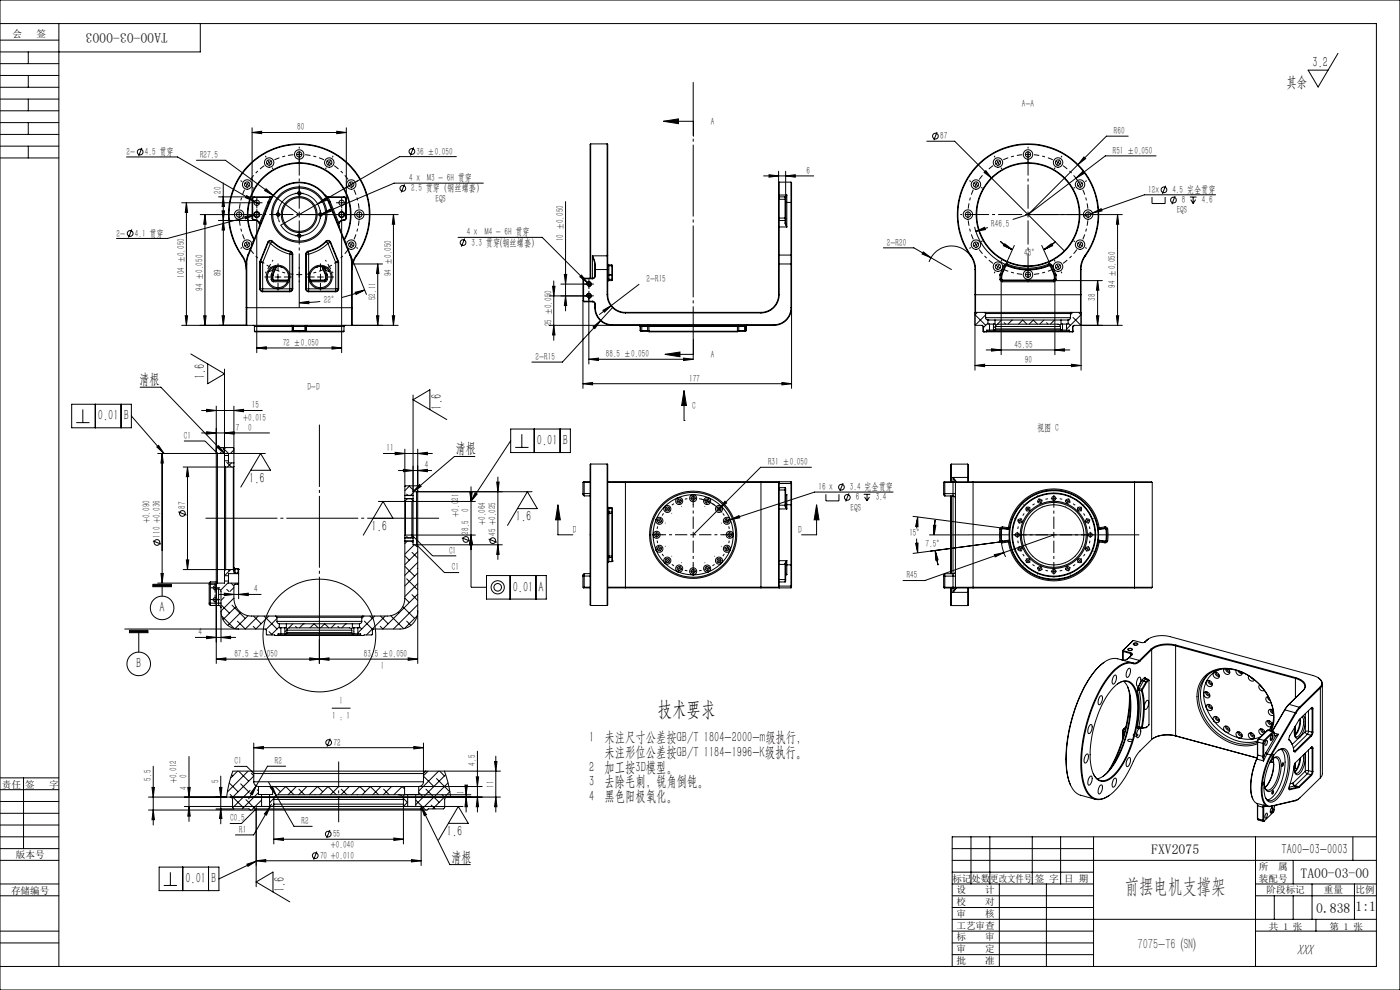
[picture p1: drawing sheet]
<svg xmlns="http://www.w3.org/2000/svg" width="594mm" height="420mm" viewBox="0 0 594 420" stroke-linecap="round" stroke-linejoin="round" font-family="sans-serif">
<defs><g id="words">
<text font-size="8.8" x="279.1" y="303.7">技术要求</text>
<text font-size="8.8" fill="#400040" x="477.2" y="378.9">前摆电机支撑架</text>
<text font-size="6.5" x="550.3" y="405.1">XXX</text>
<g font-size="6.3">
<text x="556.9" y="28.5">3.2</text>
<text x="545.8" y="36.8">其余</text>
<text x="86.9" y="160.9" transform="rotate(-90 86.9 160.9)">1.6</text>
<text x="59" y="163">清根</text>
<text x="187.3" y="173.8" transform="rotate(-90 187.3 173.8)">1.6</text>
<text x="41.5" y="178.3">0.01</text>
<text x="52.5" y="178.3">B</text>
<text x="227.8" y="188.8">0.01</text>
<text x="238.7" y="188.8">B</text>
<text x="193.3" y="192.4">清根</text>
<text x="105.7" y="205">1.6</text>
<text x="218.9" y="221.2">1.6</text>
<text x="157.7" y="225.4">1.6</text>
<text x="217.5" y="251">0.01</text>
<text x="228.5" y="251">A</text>
<text x="67.7" y="259.7">A</text>
<text x="57.8" y="283.5">B</text>
<text x="250" y="314.9">1 未注尺寸公差按GB/T 1804-2000-m级执行，</text>
<text x="256.5" y="321.1">未注形位公差按GB/T 1184-1996-K级执行。</text>
<text x="250" y="327.4">2 加工按3D模型。</text>
<text x="250" y="333.6">3 去除毛刺，锐角倒钝。</text>
<text x="250" y="339.8">4 黑色阳极氧化。</text>
<text x="189.6" y="354.8">1.6</text>
<text x="191.4" y="365.6">清根</text>
<text x="543.8" y="362.2">TA00-03-0003</text>
<text x="78.6" y="374.7">0.01</text>
<text x="89.6" y="374.7">B</text>
<text x="120.7" y="378.4" transform="rotate(-90 120.7 378.4)">1.6</text>
</g>
<text font-size="6.3" fill="#400040" x="482.6" y="402.8">7075-T6 (SN)</text>
<text font-size="5.8" fill="#0a0605" x="71.3" y="13.8" transform="rotate(-180 71.3 13.8)">TA00-03-0003</text>
<g font-size="5.8">
<text x="488.4" y="362.2">FXV2075</text>
<text x="551.8" y="372.4">TA00-03-00</text>
<text x="558.4" y="387.4">0.838</text>
<text x="575.1" y="386.4">1:1</text>
</g>
<g font-size="4.4">
<text x="433.6" y="45.3">A-A</text>
<text x="301.5" y="52.9">A</text>
<text x="126.1" y="55.3">80</text>
<text x="398.9" y="59">87</text>
<text x="472.6" y="56.9">R60</text>
<text x="53.7" y="65.8">2-</text>
<text x="61.5" y="65.8">4.5 贯穿</text>
<text x="176.8" y="65.6">36 ±0.050</text>
<text x="472.1" y="65.2">R51 ±0.050</text>
<text x="84.9" y="67.1">R27.5</text>
<text x="173.6" y="76.9">4 x M3 - 6H 贯穿</text>
<text x="342.2" y="73.7">6</text>
<text x="93.9" y="82.2" transform="rotate(-90 93.9 82.2)">20</text>
<text x="174.5" y="81.2">2.5 贯穿（钢丝螺套）</text>
<text x="487.2" y="81.8">12x</text>
<text x="497.4" y="81.8">4.5 完全贯穿</text>
<text x="184.7" y="85.5">EQS</text>
<text x="501.4" y="86.2">8</text>
<text x="509.9" y="86.2">4.6</text>
<text x="499.3" y="90.5">EQS</text>
<text x="49.4" y="100.3">2-</text>
<text x="57.2" y="100.3">4.1 贯穿</text>
<text x="198" y="99.9">4 x M4 - 6H 贯穿</text>
<text x="420.6" y="96.1">R46.5</text>
<text x="200" y="104.2">3.3 贯穿(钢丝螺套）</text>
<text x="239.1" y="102.4" transform="rotate(-90 239.1 102.4)">10 ±0.050</text>
<text x="376.3" y="104.3">2-R20</text>
<text x="434.6" y="108.6">48°</text>
<text x="78.2" y="117.9" transform="rotate(-90 78.2 117.9)">104 ±0.050</text>
<text x="93.9" y="117.3" transform="rotate(-90 93.9 117.3)">89</text>
<text x="166.1" y="117.2" transform="rotate(-90 166.1 117.2)">94 ±0.050</text>
<text x="274.3" y="119.7">2-R15</text>
<text x="86.1" y="123.4" transform="rotate(-90 86.1 123.4)">94 ±0.050</text>
<text x="473.3" y="122" transform="rotate(-90 473.3 122)">94 ±0.050</text>
<text x="137.4" y="128.5">22°</text>
<text x="159.4" y="127.4" transform="rotate(-90 159.4 127.4)">52.11</text>
<text x="464.9" y="127.7" transform="rotate(-90 464.9 127.7)">38</text>
<text x="234.1" y="138.4" transform="rotate(-90 234.1 138.4)">25 ±0.050</text>
<text x="119.9" y="146.7">72 ±0.050</text>
<text x="430.5" y="147.6">45.55</text>
<text x="227.2" y="152.7">2-R15</text>
<text x="257" y="151.5">88.5 ±0.050</text>
<text x="301.5" y="151.8">A</text>
<text x="434.8" y="154.2">90</text>
<text x="292.4" y="161.9">177</text>
<text x="130.4" y="165.5">D-D</text>
<text x="106.8" y="173.3">15</text>
<text x="293.6" y="173.3">C</text>
<text x="103.1" y="178.4">+0.015</text>
<text x="100.1" y="182.8">7</text>
<text x="105.3" y="182.8">0</text>
<text x="440" y="183">视图 C</text>
<text x="78" y="186.2">C1</text>
<text x="164" y="191.5">11</text>
<text x="325.9" y="197.4">R31 ±0.050</text>
<text x="180.2" y="198.7">4</text>
<text x="347.2" y="208">16 x</text>
<text x="360.6" y="208">3.4 完全贯穿</text>
<text x="78.7" y="215.8" transform="rotate(-90 78.7 215.8)">87</text>
<text x="363.1" y="212.3">6</text>
<text x="371.5" y="212.3">3.4</text>
<text x="63.6" y="222" transform="rotate(-90 63.6 222)">+0.090</text>
<text x="194.6" y="219.2" transform="rotate(-90 194.6 219.2)">+0.021</text>
<text x="199" y="217" transform="rotate(-90 199 217)">0</text>
<text x="360.9" y="216.6">EQS</text>
<text x="199" y="226.8" transform="rotate(-90 199 226.8)">28.5</text>
<text x="206" y="222.8" transform="rotate(-90 206 222.8)">+0.064</text>
<text x="210.4" y="227.4" transform="rotate(-90 210.4 227.4)">45 +0.025</text>
<text x="243.1" y="226.2">D</text>
<text x="338.6" y="226.2">D</text>
<text x="385.8" y="227.6">15°</text>
<text x="67.9" y="228.1" transform="rotate(-90 67.9 228.1)">110 +0.036</text>
<text x="392.7" y="232.2">7.5°</text>
<text x="190.5" y="234.9">C1</text>
<text x="191.7" y="242">C1</text>
<text x="384.7" y="245.4">R45</text>
<text x="107.9" y="251.3">4</text>
<text x="84.3" y="269.5">4</text>
<text x="99.4" y="278.7">87.5 ±0.050</text>
<text x="154.4" y="278.7">83.5 ±0.050</text>
<text x="161.9" y="283.8">I</text>
<text x="144.5" y="298.7">I</text>
<text x="140.9" y="304.9">1 : 1</text>
<text x="141.5" y="316.3">72</text>
<text x="99.5" y="324.3">C1</text>
<text x="116.6" y="324.2">R2</text>
<text x="201.7" y="324.8" transform="rotate(-90 201.7 324.8)">4.5</text>
<text x="64.1" y="331.2" transform="rotate(-90 64.1 331.2)">5.5</text>
<text x="75" y="332.3" transform="rotate(-90 75 332.3)">+0.012</text>
<text x="79.3" y="330.1" transform="rotate(-90 79.3 330.1)">0</text>
<text x="79.3" y="335.3" transform="rotate(-90 79.3 335.3)">4</text>
<text x="92.8" y="332.3" transform="rotate(-90 92.8 332.3)">5</text>
<text x="209.5" y="334.2" transform="rotate(-90 209.5 334.2)">11</text>
<text x="196.9" y="336.7" transform="rotate(-90 196.9 336.7)">1</text>
<text x="97.7" y="348.5">C0.5</text>
<text x="101.5" y="353.3">R1</text>
<text x="127.9" y="349.7">R2</text>
<text x="140.4" y="359.9">+0.040</text>
<text x="141.3" y="355.1">55</text>
<text x="135.8" y="364.3">70 +0.010</text>
</g>
<g font-size="4.1">
<text x="5.3" y="15.6">会</text>
<text x="15.4" y="15.6">签</text>
<text x=".8" y="334.1">责任</text>
<text x="10.7" y="334.1">签</text>
<text x="20.9" y="334.1">字</text>
<text x="6.7" y="364.1">版本号</text>
<text x="534.1" y="369">所</text>
<text x="542.3" y="369">属</text>
<text x="404.1" y="374.1">标记</text>
<text x="412.1" y="374.1">处数</text>
<text x="420.2" y="374.1">更改文件号</text>
<text x="439" y="374.1">签 字</text>
<text x="451.6" y="374.1">日 期</text>
<text x="534.1" y="374">装配号</text>
<text x="4.7" y="379.1">存储编号</text>
<text x="405.8" y="378.9">设</text>
<text x="418" y="378.9">计</text>
<text x="537.4" y="378.9">阶段标记</text>
<text x="561.7" y="378.9">重量</text>
<text x="575.1" y="378.9">比例</text>
<text x="405.8" y="384.1">校</text>
<text x="405.8" y="388.9">审</text>
<text x="418" y="384.1">对</text>
<text x="418" y="388.9">核</text>
<text x="405.8" y="394.1">工艺审查</text>
<text x="538.4" y="394.4">共 1 张</text>
<text x="564" y="394.4">第 1 张</text>
<text x="405.8" y="398.7">标</text>
<text x="418" y="398.7">审</text>
<text x="405.8" y="404">审</text>
<text x="418" y="404">定</text>
<text x="405.8" y="409">批</text>
<text x="418" y="409">准</text>
</g>
</g></defs>
<g fill="none" stroke="#000" stroke-width=".42">
<path d="M0 0h594v420h-594zM0 17h25M0 10h584v400h-584M25 10v400M85 10v12h-85M0 27h25M0 32h25M0 37h25M12 22v5M12 32v5M567.7 22.6l-8.4 14.3-4.3-7.1h8.5M0 42h25"/>
<path d="M0 47h25M0 52h25M0 57h25M12 42v5M12 52v5M107 56.2l4-.5v1zM107 54.2v38.3M107 56.2h39.9M142.9 55.7l4 .5-4 .5zM146.9 54.2v38.3M281.5 51.5l6.4-1.1v2.1zM281.5 51.5h12.7v6.3"/>
<path d="M393.2 59.9h11.9l46.5 46.5M397.6 56l-1.4 3.5M478.7 57.8h-9.3l-33.2 33.2M0 67h25M0 62h25M12 62v5M53.7 66.6h21.6l32.7 18.9M60.2 62.7l-1.4 3.5M83.3 68h12.3l20.3 14.9M94.7 77.6l.1 60.4M138.6 68.4l2.2 1.2M140.3 67.9l-1.2 2.1"/>
<path d="M171.6 78.2l-1.4 3.5M175.5 62.5l-1.4 3.5M193.6 66.4h-24.1l-50.3 29.1M205.1 77.7h-37.9l-31.8 13.6M250.6 61v57M250.6 61l-.2 .3v56.7M250.6 61h7M257.6 61v47.5M257.6 61l.2 .3v47.1M324 74.6h21.3M326.3 74.1l4 .5-4 .6zM330.3 72.7v19.8"/>
<path d="M330.6 77.3v5.4M330.6 77.3l-.3 .2v5.4M330.6 77.3h5M333.3 74.6l4.1-.5v1.1zM333.3 72.7v19.8M335.6 77.3v8.6M335.6 77.3l.2 .2v8.5M417.5 73.1l.8-.7 2.5 3.3zM447.8 68.4l1.1 .6M448.9 69l1.1 .6M448.9 69l-.6 1M449.5 67.9l-.6 1.1"/>
<path d="M456.5 75.6l1.1 1.6M456.5 75.6l2.9-2.9 .6 .8zM459.9 66.6l.7 .7-3.2 2.5zM490.5 66.1h-21.5l-32.8 24.9M494.6 78.8l-1.4 3.5M55.9 97.3l-1.4 3.5M77.1 86h29.5M79.1 86v52M79.1 86l.5 4.1h-1zM84.9 91h15.3M87 91v47M87 91l.5 4.1h-1.1z"/>
<path d="M92.7 83.5h21.7M94.2 89.4h1l-.5 4.1zM94.7 83.5l.5 4.1h-1zM94.8 93.5l.5 4.1h-1.1zM103.9 91.8l4-.5-3.8 1.5zM104.7 83l3.3 2.5-3.8-1.6zM107 92.5l.4 .9 .6 .1v-.2M107 92.5h.2M107.2 92.5l.1 .4 .7 .4M107.2 84.5v8M107.7 91h2.5M107.7 86h2.5"/>
<path d="M107.9 91.3l-36.8 9.9h-21.7M108 83.8l-.7 .3-.1 .4M108 83.8l-.3-.2a.61 .61 0 0 0-.6 .3 .61 .61 0 0 0 .1 .6M108 83.8h6.4M108 93.3h.2M108 85.5l1.9 1.1M108.2 93.3a2.22 2.22 0 0 1 2 1.2M108.2 93.5l1 .3 .7 .8M108.2 93.5h-15.5M108.2 93.3v.2M108.9 84.8v2.5M108.9 89.8v2.5"/>
<path d="M108.9 93.3v56.3M109.9 94.6l.1 1.5M109.9 90.8l-2 .5M110.2 94.5l-.2 1.7M110.2 94.5l-.3 .1M112.9 80.1l3 2.8-3.6-2zM113.7 85.7l.5 .2M113.7 85.7l-3.5 8.8M114.2 85.9a13.8 13.8 0 0 1 12.7-8.6 13.8 13.8 0 0 1 12.8 8.6M114.2 85.9l.2 .1M114.2 85.9l-9 22.3M114.4 83.8h.3"/>
<path d="M114.4 83.5h.3M114.4 83.5v.3M114.4 86a13.5 13.5 0 0 1 12.5-8.5 13.5 13.5 0 0 1 12.6 8.5M114.4 86l-9 22.3M114.7 83.5l1.3-.8-1.3 1.1M114.7 83.5v.3M114.7 83.8l-1 1.9M115.9 82.9l11.1 8.1h41.9M116.7 91h2.5M117.2 91.2a.74 .74 0 0 1 .7-.9 .74 .74 0 0 1 .8 .8 .74 .74 0 0 1-.9 .6M117.9 89.8v2.5M125.7 82h2.5"/>
<path d="M126.2 82.2a.75 .75 0 0 1 .7-.9 .75 .75 0 0 1 .8 .8 .75 .75 0 0 1-.9 .6M127 80.8v2.5M127 98.8v2.5M134.8 86.5l3.2-2.5 .5 .9zM135.2 91.2a.75 .75 0 0 1 .7-.9 .75 .75 0 0 1 .8 .8 .75 .75 0 0 1-1 .6M136 89.8v2.5M136.5 90.8l3.6-2.1 .4 1zM139.2 83.8l1 1.9M139.2 83.8h.3M139.2 83.5l-1.3-.8 1.3 1.1M139.2 83.5h.3M139.2 83.5v.3"/>
<path d="M139.5 86l9 22.3M139.5 83.5h6.4M139.5 83.8h6.4M139.5 83.5v.3M139.7 85.9l-.2 .1M139.7 85.9l9 22.3M140.2 85.7l-.5 .2M140.2 85.7l3.5 8.8M143.7 86h2.5M143.7 94.5l.2 1.7M143.7 94.5l.3 .1M144 94.6l-.1 1.5"/>
<path d="M145 84.8v2.5M145 89.8v2.5M145 93.3v56.3M145.8 93.3a2.23 2.23 0 0 0-2.1 1.2M145.8 93.5l-1.1 .3-.7 .8M145.8 93.5h.1M145.8 93.3h.1M145.8 93.3v.2M145.9 83.8l.7 .3 .1 .4M145.9 83.5l.3 .1a.61 .61 0 0 1 .5 .3 .61 .61 0 0 1 0 .6M145.9 83.5v.3M145.9 93.3v.2"/>
<path d="M146.7 92.5l-.1 .4-.7 .4M146.7 92.5h.2M146.7 84.5v8M146.9 92.5l-.1 .6-.9 .4M166.9 91v47M166.9 91l.6 4.1h-1.1zM240 85.5v46.4M330.3 83.8v.7h3v-.7M330.3 92.5v.8M330.3 93.3v3.1M330.3 82.9v.9M330.3 96.4v11.9"/>
<path d="M330.3 92.5h3M330.3 93.3l.3 .2M330.6 83.5v10M330.6 93.5v2.8M330.6 82.7v.8M330.6 96.3v11.9M330.6 96.3l-.3 .1M330.6 96.3h3.2M330.6 93.5h2.5M330.6 83.5l-.3 .3M330.6 83.5h2.5M330.6 82.7h3.2"/>
<path d="M330.6 82.7l-.3 .2M333.1 83.5v10M333.1 93.5v1.1M333.1 94.6l.7 1.7M333.1 83.5h.1M333.1 83.5l.2 .3M333.3 92.5v.8M333.3 93.3v1.2M333.3 85.7l.5 .2M333.3 94.5l.5 1.8M333.3 83.8h.1M333.3 93.3l-.2 .2"/>
<path d="M333.3 94.5l-.2 .1M333.8 82.7l-.5 1.1M333.8 82.7v3.2M333.8 82.7l-.7 .8M333.8 85.9v10.4M333.8 85.9h1.8M335.6 85.9v22.3M335.6 85.9l.2 .1M335.8 86v22.3M413.5 96.3a23.4 23.4 0 0 0 13.7 16.2M414.1 98.2l3.7-1.8 .3 1zM419.1 96.6l-5 1.6"/>
<path d="M436.2 91h40M436.2 91l-6.4 2.1M463.5 90.4l3.7-1.9 .4 1zM463.5 90.4l-3.7 1.3M474.2 91v47M474.2 91l.5 4.1h-1zM488.8 83.6v2.7h5.5v-2.7M498.6 83.1l-1.4 3.5M504.9 83.6h2.7M505.2 84.7l1 1.6M506.2 83.6v2.7M507.3 84.7l-1.1 1.6"/>
<path d="M515.8 82.6h-30.2l-22.1 7.8M102.6 108.5a30 30 0 0 1 24.4-47.5 30 30 0 0 1 24.3 47.5M102.6 108.5a10.2 10.2 0 0 1 1.9 5.9M102.8 108.4l.8 1.3 .9 2.4M102.8 108.4a29.8 29.8 0 0 1 24.1-47.1 29.8 29.8 0 0 1 24.2 47.1M102.8 108.4l-.2 .1M104.5 112h.2M104.5 112v18.5M104.7 112v26l-.2-.2v-7.3M105.2 108.2l-.7 3.8M105.2 108.2l.2 .1M105.4 108.3l-.7 3.7"/>
<path d="M106.8 104.1a2 2 0 0 0-2.4-2.3 2 2 0 0 0-1.2 3.1 2 2 0 0 0 3.3 0M107.8 101.8a22 22 0 0 1 19.1-32.8 22 22 0 0 1 19.2 32.8M107.9 101.5a21.8 21.8 0 0 1 19-32.2 21.8 21.8 0 0 1 19.1 32.2M110.2 111.4v11.1M110.2 111.4h.3M110.3 110.9l-.1 .5M110.3 110.9l.2 .1M110.5 111.4h.9M110.5 111.4v11.1M110.5 111v.4M110.5 111l.9 .4M111.4 111.4v11.1"/>
<path d="M113.6 102.7l-3.3 8.2M113.6 102.7l.2 .2M113.8 102.9l1 .3M113.8 102.9l-3.3 8.1M114.8 103.2a17.3 17.3 0 0 0 8.1 4.6M114.8 103.2l-3.4 8.2M115.1 118.5l.1 .6 .9 .4M115.1 118.5h.5M115.1 116.7h.5M115.1 116.7v1.8M115.1 116.3l.5 .2M115.1 116.3v.4"/>
<path d="M115.5 102.5a16.4 16.4 0 0 0 7.7 4.3M115.5 102.5a1.02 1.02 0 0 0-1.7 .4M115.5 102.5l-.7 .7M115.6 118.5l.5 .5M115.6 118.5h.2M115.6 116.7h.2M115.6 116.7v1.8M115.6 116.5v.2M115.6 116.5l.2 .1M115.6 102.4a15.8 15.8 0 0 0 7.6 4.2M115.6 102.4a1.25 1.25 0 0 0-2 .3M115.6 102.4l-.1 .1"/>
<path d="M115.8 118.5l.3 .3M115.8 116.6v.1M115.8 116.7v1.8M116.1 119v.5M116.1 119h6.1M116.1 118.8h6.2M116.1 118.8v.2M116.1 119.5h5.9M116.2 113.4a2.01 2.01 0 0 1-2 1.7M116.5 113.3l-1.4 3M116.7 117.5h2.5M117.1 113.1l-1.5 3.4"/>
<path d="M117.4 113l-1.6 3.6M117.9 116.3v2.5M119.1 113.2l.6 .2M122.9 107.8h1.1M122.9 107.8v14.7M123.2 106.8l.8 1M123.2 106.8l-.3 1M123.2 106.6l.6 .3 .4 .9M123.2 106.6v.2M124 107.8h.2M124 107.8v14.7M124.2 107.8v14.7"/>
<path d="M125.7 100h2.5M126.2 100.2a.76 .76 0 0 1 .7-.9 .76 .76 0 0 1 .8 .8 .76 .76 0 0 1-.9 .7M127 117.8v12.6M129.7 107.8v14.7M129.7 107.8h.3M130 107.8h1M130 107.8v14.7M130.7 106.6l-.7 .5-.3 .7M130.7 106.6v.2M130.7 106.8l-.7 1M130.7 106.8l.3 1M131 107.8v14.7"/>
<path d="M131.6 118.8h6.2M131.7 119h6.1M131.9 119.5h5.9M134.7 117.5h2.5M134.8 113.2l-.6 .2M136 116.3v2.5M136.5 113l1.6 3.6M136.8 113.1l1.5 3.4M137.4 113.3l1.3 3M137.7 113.4l.7 1.2 1.3 .5M137.8 119v.5M137.8 118.8v.2"/>
<path d="M138.1 118.5l-.3 .3M138.1 116.6v.1M138.1 118.5h.2M138.1 116.7h.2M138.1 116.7v1.8M138.3 102.4a1.24 1.24 0 0 1 2 .3M138.3 102.4a15.8 15.8 0 0 1-7.6 4.2M138.3 102.4l.1 .1M138.3 116.5v.2M138.3 116.5l-.2 .1M138.3 118.5l-.5 .5M138.3 116.7h.6"/>
<path d="M138.3 118.5h.6M138.3 116.7v1.8M138.4 102.5a1.02 1.02 0 0 1 1.7 .4M138.4 102.5a16.4 16.4 0 0 1-7.7 4.3M138.4 102.5l.7 .7M138.7 116.3l-.4 .2M138.7 116.3l.2 .4M138.9 118.5l-.2 .6-.9 .4M138.9 116.7v1.8M139.1 103.2a17.3 17.3 0 0 1-8.1 4.6M139.1 103.2l3.4 8.2M139.7 115.1h.1"/>
<path d="M140.1 102.9l-1 .3M140.1 102.9l3.3 8.1M140.3 102.7l3.3 8.2M140.3 102.7l-.2 .2M142.5 111.4h.9M142.5 111.4v11.1M143.4 111v.4M143.4 111l-.9 .4M143.4 111.4v11.1M143.4 111.4h.3M143.6 110.9l.1 .5M143.6 110.9l-.2 .1"/>
<path d="M143.7 111.4v11.1M147.1 104.1a2 2 0 0 1 2.3-2.3 2 2 0 0 1 1.3 3.1 2 2 0 0 1-3.3 0M148.5 108.3l.7 3.7M148.7 108.2l.7 3.3v19M148.7 108.2l-.2 .1M148.7 108.2l6.8 16.7M149.2 112v26l.2-.2v-7.3M149.2 112h13.1M151.1 108.4l-.8 1.3-.9 2.4M151.1 108.4l.2 .1M151.3 108.5a9.9 9.9 0 0 0-1.9 5.9M160.3 112l.5 4h-1.1z"/>
<path d="M160.3 112v26M194.3 100.7h35.7l19.3 19.3M197.2 101.2l-1.4 3.5M235 119.2v25.2M239.4 116.4h1.1l-.5 4.1zM246 117.4l.7-.7 2.6 3.3zM247.6 118.3v9.5M247.6 118.3l-.3 .2v46.3M247.6 118.3h3.8M249.3 120l1.1 1.1M249.8 119.3v2.5M250.4 119.9l.1 1.1"/>
<path d="M251.4 108.5l.9 3.9M251.4 108.5l.8 1.9 .4 2.1M251.4 108.5v9.5M251.4 108.5h6.2M251.4 118v.3M251.4 118h-3.5l-.3 .3M252.3 112.4v2M252.3 117l-.4 .9-.5 .1M252.3 112.4l.3 .1M252.3 114.4h5.5M252.3 117h.3M252.3 114.4v2.6"/>
<path d="M252.6 112.5v4.5M252.6 117a1.21 1.21 0 0 1-1.2 1.3M257.6 108.5v16.5M257.8 111.9l.5 .5M257.8 108.4v6M257.8 118.5h.5M257.8 116.7h.5M257.8 116.3l.5 .2M257.8 112.5l.5 .2M257.8 108.4l-.2 .1M257.8 114.4v10.6M258.3 118.5v.5"/>
<path d="M258.3 119l-.5 .5M258.3 116.5v.2M258.3 112.4v.3M258.3 112.4h1.3M258.3 112.7v3.8M258.3 116.7v1.8M258.3 118.5h1.6M258.3 119h1.3M258.3 116.5h1.3M258.3 112.7h1.3M259.6 116.5v2.5M259.6 116.5l.3 .2h-1.6"/>
<path d="M259.6 112.4v.3M259.6 112.4l.3 .4M259.6 112.7v3.8M259.6 112.7l.3 .1M259.9 118.5l-.3 .5M259.9 112.8v5.7M330.3 108.3v3.7M330.3 112v13M330.3 112h5.5M330.6 108.2v16.8M330.6 108.2l-.3 .1M330.6 108.2h5"/>
<path d="M335.6 108.2v22.3M335.6 108.2l.2 .1M335.8 108.3v3.7M335.8 112v52.8M374.8 105.1h12.9l16 9.3M391.7 106.9l3.3 2.4-3.8-1.5zM411.8 108.5a10 10 0 0 0-17.6 2.6M411.8 108.5a30 30 0 0 1 24.4-47.5 30 30 0 0 1 24.4 47.5M411.8 108.5a10.2 10.2 0 0 1 1.9 5.9M412 108.4a29.7 29.7 0 0 1 24.2-47.1 29.7 29.7 0 0 1 24.1 47.1M412 108.4a10.3 10.3 0 0 1 1.9 6M412 108.4l-.2 .1"/>
<path d="M413.7 114.4h.2M413.7 114.4v10.6M413.9 114.4v18.1M424.3 118.5l.3 .7 .7 .3M424.3 118.5h.5M424.3 116.7h.5M424.3 116.7v1.8M424.4 116.3l.4 .2M424.4 116.3l-.1 .4M424.4 102.4l2.2 1.8 2.9 1.7M424.8 118.5l.5 .5M424.8 118.5h.2"/>
<path d="M424.8 116.7h.2M424.8 116.7v33.8M424.8 116.5v.2M424.8 116.5l.3 .1M425 118.5l.3 .3M425 116.7v1.8M425.1 116.6l-.1 .1M425.3 119v.5M425.3 119h42.4M425.3 118.8h21.8M425.3 119.5h21.8M425.3 118.8v.2"/>
<path d="M426 112.5l.5 .2M426 112.5l-1.6 3.8M426.3 103.4l3.2 2.5-3.7-1.6zM426.5 112.7l.3 .1M426.8 112.8l-1.7 3.8M427.1 112.7l-.3 .1M427.1 112.7a23.1 23.1 0 0 0 9.1 1.8M427.2 112.5a23.3 23.3 0 0 0 18 0M427.2 112.5l-.7 .2M427.2 112.5l-.1 .2M427.4 112a22.4 22.4 0 0 0 17.6 0M427.4 112l-.2 .5"/>
<path d="M427.4 112h-.8l-.6 .5M430.4 104.1l-5.6 12.4M442 104.1l3.8 8.6M442.8 105.9l3.3-2.5 .5 .9zM445 112l.2 .5M445 112h.7l.6 .5M445.2 112.5l.6 .2M445.2 112.5l.1 .2M445.3 112.7a23.5 23.5 0 0 1-9.1 1.8M445.3 112.7l.3 .1M445.6 112.8l1.7 3.8M445.8 112.7l1.7 3.8"/>
<path d="M445.8 112.7l-.2 .1M446.3 112.5l-.5 .2M446.3 112.5l1.7 3.8M447.1 119v.5M447.1 118.8v.2M447.3 116.6v.1M447.3 118.5l-.2 .3M447.3 118.5h.3M447.3 116.7h.3M447.3 116.7v1.8M447.5 116.5l.1 .2M447.5 116.5l-.2 .1"/>
<path d="M447.6 118.5l-.5 .5M447.6 116.7h.5M447.6 118.5h.5M447.6 116.7v33.8M447.9 102.4l-2.1 1.8-3 1.7M448 116.3l.1 .4M448 116.3l-.5 .2M448.1 118.5l-.3 .7-.7 .3M448.1 116.7v1.8M458.4 114.4v18.1M458.4 114.4h.3M458.7 114.4v10.6"/>
<path d="M460.3 108.4a10.3 10.3 0 0 0-1.9 6M460.3 108.4l.3 .1M460.6 108.5a9.6 9.6 0 0 0-1.9 5.9M465.7 119v19M465.7 119l.5 4.1h-1zM77.1 138h91.8M78.6 134h1l-.5 4zM86.4 134h1.1l-.5 4zM94.2 134h1.1l-.5 4zM104.5 130.5h44.9M107.5 138l.5 .5M108 138.5h16"/>
<path d="M108 138.5v2M110.2 122.5a1.21 1.21 0 0 0 1.2 1.3M110.2 122.5h.3M110.5 122.5l.2 .7 .7 .3M110.5 122.5h.9M111.4 122.5v1M111.4 123.8h11.5M111.4 122.5h11.5M111.4 123.5h11.5M111.4 123.5v.3M122.9 122.5v1M122.9 122.5h1.1"/>
<path d="M122.9 123.5v.3M123.6 138l.5 .5M124 122.5l-.4 .7-.7 .3M124 138.2v.3M124 122.5h.2M124 138.5h.1M124 138.5l.1 1.8M124.1 138.5h.4M124.1 138.5v1.8M124.2 122.5a1.26 1.26 0 0 1-1.3 1.3M124.5 138v.5M124.5 138.5h4.9"/>
<path d="M124.5 138.5v2M127 128.4l4-.6 .1 1.1zM129.4 138.5h.4M129.4 138.5v2M129.4 138v.5M129.7 122.5a1.21 1.21 0 0 0 1.3 1.3M129.7 122.5h.3M129.8 138.5h.1M129.8 138.5v1.8M129.9 138.2v.3M129.9 138.5h16M129.9 138.5l-.1 1.8"/>
<path d="M130 122.5l.2 .7 .8 .3M130 122.5h1M130.3 138l-.5 .5M131 122.5v1M131 123.8h11.5M131 122.5h11.5M131 123.5h11.5M131 123.5v.3M135.9 127.9l-8.9 .5M142.5 122.5v1M142.5 122.5h.9M142.5 123.5v.3"/>
<path d="M143.4 122.5l-.1 .6-.8 .4M143.4 122.5h.3M143.7 122.5a1.21 1.21 0 0 1-1.2 1.3M145.9 138.5v2M146.4 138l-.5 .5M150.7 124l4-1-3.6 1.9zM154.7 123l-9.6 3.2M159.7 134h1.1l-.5 4zM166.4 134h1.1l-.6 4zM233 138h95.4M233 125.5h18.1M234.5 121.4h1l-.6 4.1z"/>
<path d="M234.9 138l.6 4.1h-1zM237.9 120.5h13.2M240 125.5l.5 4.1h-1.1zM247.3 127.5l.3 .3M247.6 127.8l.3 .2h3.5M247.6 127.8h3.8M248.9 125.8a.99 .99 0 0 1 .9-1.3 .99 .99 0 0 1 1 1.1 .99 .99 0 0 1-1.2 .9M248.9 120.8a1 1 0 0 1 .9-1.2 1 1 0 0 1 1.1 1.1 1 1 0 0 1-1.3 .8M249.8 124.3v30.1M250.6 120.2v.7M251.4 128l.7 .3 .2 .7M251.4 127.8a1.21 1.21 0 0 1 1.2 1.2"/>
<path d="M251.4 127.8v.2M251.6 138.7l3.2-2.7-2.4 3.4zM252.3 130.5a7.5 7.5 0 0 0 7.6 7.5v-.2M252.3 129h.3M252.3 130.5h.3M252.3 129v1.5M252.6 130.5a7.3 7.3 0 0 0 7.3 7.3M252.6 129v1.5M255.8 131.6l3.6-2-3 2.9zM257.6 125a7.7 7.7 0 0 0 7.8 7.8M257.6 125h.2M257.8 125a7.5 7.5 0 0 0 7.6 7.5"/>
<path d="M259.4 129.6l-5.1 3.8M259.9 130.5l-21.3 23.1h-12.9M259.9 137.8h68.5M265.4 132.8h57.5M265.4 132.5v.3M265.4 132.5h57.5M271.1 138l.5 .5M271.1 120.6l-11.7 9M271.3 138l.4 .5M271.6 138.5h.1M271.6 138.5v1.8M271.7 138.5h.6"/>
<path d="M271.7 138.5v1.8M272.3 138.5h2.5M272.3 138.5v1.8M272.3 138v.5M274.8 138.5a.35 .35 0 0 1 0-.5 .35 .35 0 0 1 .5 0 .35 .35 0 0 1 0 .5M274.8 138.5h.5M274.8 138.5v1.8M275.3 138.5h37.6M275.3 138.5v1.8M312.9 138.5l.4-.5 .1 .5M312.9 138.5h.5M312.9 138.5v1.8"/>
<path d="M313.4 138.5h2.5M313.4 138.5v2M315.8 138l.1 .5M315.9 138.5h.6M315.9 138.5v1.8M316.5 138.5h.1M316.5 138.5v1.8M316.6 138.5v1.8M317 138l-.5 .5M317.1 138l-.5 .5M322.9 132.5v.3M328.4 137.8v.2"/>
<path d="M330.3 125a7.4 7.4 0 0 1-7.4 7.5M330.3 125h.3M330.6 125a7.7 7.7 0 0 1-7.7 7.8M335.6 130.5a7.3 7.3 0 0 1-7.2 7.3M335.6 130.5h.2a7.4 7.4 0 0 1-7.4 7.5M413.7 137.8l.2 .2h2.8l.5 .5M413.7 125v7.8M413.7 125h45M413.7 132.8v24.2M413.9 132.5h3.8M413.9 132.5l-.2 .3M414.7 132.5l-1 1.1 4.5 4.4"/>
<path d="M417.2 138.5h.1M417.2 138.5v2M417.7 132.5h37M417.7 132.5l.5 .5M418.2 133.6l-4.4 4.3M418.2 133h36M418.2 134.8l.3 .7 .7 .3M418.2 134.8h36M418.2 133v1.8M419.2 137.1l-2 2M419.2 135.8h3M419.2 135.8h.1"/>
<path d="M419.2 135.8v1.7h.6M419.8 137.5h1.7M419.8 137.5v2.5M421.5 137.5h.7M421.5 137.5v2.5M422.1 137.5l.5 .5M422.2 135.8v1.7M422.2 135.8h28M422.4 138.5l.3-.6 .5-.4h25.7l.8 .4 .2 .6M422.4 139.5l-.5 .5M422.4 139.5h27.5M422.4 138.5h27.5"/>
<path d="M422.4 138.5v1M422.5 138.3l-1 .9M425 135.8l-1.8 1.8M426 136.9l.7 .6M429.4 135.8l-1.7 1.7M429.4 135.8h.1M432.2 137.5l1.7-1.7 1.8 1.7M436.7 137.5l1.7-1.7 1.8 1.7M442.9 135.8l-1.8 1.7M444 136.9l.6 .6M447.4 135.8l-1.7 1.7M447.4 135.8h.1"/>
<path d="M449.9 139.5l.5 .5M449.9 138.5v1M450.2 137.5l-.5 .5M450.2 135.8h3M450.2 137.5h.6M450.2 135.8v1.7M450.8 139.2h.1M450.8 137.5h1.7M450.8 137.5v2.5M452.5 137.5v2.5M453.2 137.1l.9 .9M453.2 135.8h.1"/>
<path d="M453.2 135.8v1.7h-.7M454.2 134.8l-.3 .7-.7 .3M454.2 133v1.8M454.7 132.5h3.7M454.7 132.5l-.5 .5M455.2 132.5l-1 1M455.2 138.5h.1M455.2 138.5v2M455.3 134.7l3.2 3.2M457.6 132.5l1.1 1-6.2 6.1M458.4 132.5l.3 .3M458.7 125v7.8"/>
<path d="M458.7 132.8v24.2M458.7 137.8l-.3 .2M465.2 134h1l-.5 4zM473.7 134h1l-.5 4zM476.2 138h-20.6l-.4 .5M81 150.2l14.2 8.4-7.1 4.2v-8.4M95.2 156.6v41M108 140.5h16.3M108 140.5l.2 .3h37.5l.2-.3M108.9 147.6l4.1-.5v1zM108.9 147.6h36.1M124.1 140.3h5.7"/>
<path d="M124.1 140.3l.2 .2M124.3 140.5h.2M124.5 140.5h4.9M129.4 140.5h.2M129.6 140.5h16.3M129.8 140.3l-.2 .2M140.9 147.1l4.1 .5-4.1 .5zM249.8 152.4l4.1-.5v1zM249.8 152.4h44.3M271.6 140.3h.1M271.6 140.3l.4 .2M271.7 140.3h.6"/>
<path d="M271.7 140.3l.3 .2M272 140.5h.3M272.3 140.5h2.4M272.3 140.3v.2M272.3 140.3h2.5M274.7 140.5h.5M274.8 140.3h.5M274.8 140.3l-.1 .2M275.1 140.5l.2 .3h37.5l.3-.3M275.2 140.5h37.7M275.3 140.3l-.1 .2M282.2 150.3l6.3-1v2.1z"/>
<path d="M290 151.9l4.1 .5-4.1 .5zM294.2 144v6.3h-12M312.9 140.3v.2M312.9 140.3h3M312.9 140.5h.5M313.4 140.5h2.5M315.9 140.3h.6M315.9 140.3v.2M315.9 140.5h.3M316.5 140.3h.1M316.5 140.3l-.3 .2M316.6 140.3l-.4 .2"/>
<path d="M413.7 155.1l4.1-.6v1.1zM413.7 155.1h45M417.2 140.5h.1M417.2 140.5l.2 .3M417.4 140.8h.1M417.4 140.8h1M418.4 148.5h35.5M418.4 140.8h35.5M418.7 140.5h35M418.7 140.5l-.3 .3M419.8 140h1.7M419.8 140h-1.1v.5"/>
<path d="M420.7 148l4.1 .5-4.1 .5zM421.5 140h.4M421.9 140h28.5M447.6 148.5l4-.5v1zM450.4 140h.4M450.8 140h1.7M452.5 140h1.2v.5M453.7 140.5l.2 .3M453.9 140.8h1M454.6 154.5l4.1 .6-4.1 .5zM454.9 140.8h.1M455.2 140.5h.1"/>
<path d="M455.2 140.5l-.3 .3M30.4 171.5h25.3v10h-25.3zM32.3 179.3h5.7M35.1 173.7v5.6M40.4 171.5v10M51.4 171.5v10M55.7 176.5l13.9 15.9M59.4 164.3h8.9l26.9 28.1M85.4 174.1h26M87.7 173.7l4.1 .4-4.1 .6zM91.8 172.2v19.7M99.2 172.2v24.2"/>
<path d="M99.2 174.1l4.1-.4v1zM175.3 167.6v42.6M182.4 173.8v-8.4l-7.1 4.2 14.2 8.4M247.3 162.8l4.1-.5v1zM247.3 162.8h88.5M290.2 165.7l1.1 6.3h-2.1zM290.2 178.4h.1M290.2 165.7v12.7M331.8 162.3l4 .5-4 .5zM66.5 189.6l.8-.6 2.3 3.4zM66.8 192.4h45.8M68.8 192.4l.5 4h-1z"/>
<path d="M68.8 192.4v55M77.6 198.1h21.4M78 187.1h9l4.8 4.8M79.6 198.1v43.5M79.6 198.1l.5 4.1h-1zM85.4 183.7h29.1M87.7 183.2l4.1 .5-4.1 .5zM91.8 191.9a3.1 3.1 0 0 1 .5 2.8v50.3a3.1 3.1 0 0 1-.5 2.9M91.8 191.9v56M91.8 190.1l.2-.2h7l.2 .2M91.8 191.8l.6 .6M92.1 189.8l.7-.7 2.4 3.3z"/>
<path d="M93.9 191.7l-.6 .7M94.4 189.9l2.5 2.5v.8M95.2 197.6a3.1 3.1 0 0 1 .5 2.9v38.8a3.1 3.1 0 0 1-.5 2.8M95.2 197.6v44.5M95.2 183.7l4.1-.5v1zM95.7 189.9l-1.1 1.1M96.2 196.2l2 1.9M96.9 193.2v2.3M96.9 193.2h-1.7v2.3h1.7M96.9 195.5v.9h2.3M96.9 193.2h.1M98.2 196.4l-1.7 1.7"/>
<path d="M99 198.1v43.5M99.2 197.9v44M99.2 196.4v1.5M99.2 197.9l-.2 .2M99.2 190.9l-1.4 1.5M106.4 199.5h8.4l-4.2-7.1-8.4 14.2M162.5 192.4h21.1M167.7 191.9l4.1 .5-4.1 .5zM168.9 199.6h14.4M171.2 199.1l4.1 .5-4.1 .5zM171.8 190.4v19.8M177.2 192.4l4.1-.5v1z"/>
<path d="M177.2 199.6l4.1-.5v1zM177.2 190.4v17.7M201.5 193.7h-8.7l-17.5 14.9M216.7 182h25.3v10h-25.3zM216.7 187l-16.9 25.7M218.6 189.8h5.6M221.4 184.2v5.6M226.7 182v10M237.6 182v10M250.6 196.9v60M250.6 196.9l-.2 .2v59.5l.2 .3M250.6 196.9h7"/>
<path d="M257.6 196.9v60M257.6 196.9l.2 .2v59.5l-.2 .3M344.3 198.2h-21.6l-28.6 28.7M403.6 196.9v7.5M403.6 196.9l-.2 .2v7.3M403.6 196.9h7M410.6 196.9v5.6M410.6 196.9l.3 .2v5.7M75.6 217.2l3.5 1.3M158.3 219.9h8.5l-4.3-7.2-8.4 14.3M171.8 211.6h3.5M171.8 210.1h3.5"/>
<path d="M171.8 212.5l.2 .2v14.3M171.8 212.5v14.7M171.8 210.2v1.3M171.8 211.5v1M171.8 206.4l.2-.3h5l.2 .3M171.8 211.5h3.5M171.8 210.2h3.5M172.5 209.6l.7 .6M172.9 211.5l-1.1 1.1M173.5 206.1l1.8 1.8M173.8 206.1l-2 2.1M174.4 211.5l.8 .8"/>
<path d="M175.3 212.2a2.91 2.91 0 0 0-.5 2.8v9.8a2.91 2.91 0 0 0 .5 2.7M175.3 212.2v15.3M175.3 210.2v1.3M175.3 211.5v.7M175.3 209.1l-1.1 1.1M177.2 208.1a2.98 2.98 0 0 0-.5 2.8v20.2l11.9 11.8h6.2M177.2 208.1v73.5M178 205.6l.7 .8-3.4 2.2zM199.3 208.7h1l-.5 4zM199.8 206.4v42.7h6.6M201.6 209l.9 .6-2.7 3.1zM201.8 212.7h-41.3"/>
<path d="M210.7 204.5h1.1l-.6 4.1zM211.2 202.3v35.2M219.5 215.8h8.5l-4.2-7.2-8.5 14.3M225.7 208.6h-50.4M236.7 214.2l1 6.3h-2zM236.7 214.2v12.7h6.4M247.3 209.4v.5l.6 .5M247.3 209.4h3.1M247.6 204.4l-.3 .2v4.8M247.6 204.4h2.8M247.6 204.4l.3 .2M247.9 204.6v5.8"/>
<path d="M247.9 210.4h2.5M247.9 204.6h2.5M257.8 216.8l.5 .4M257.8 215.1l.5 .4M257.8 215l.5 .5M257.8 204.6h72.5M257.8 204.4h7.6M258.3 217.2v.7M258.3 217.9l-.5 .2M258.3 217.9v18M258.3 215.5h.1M258.3 215.5v1.7"/>
<path d="M258.3 217.2h1.3M258.3 217.9h1.3M258.3 215.5h1.3M259.6 217.2v.7M259.6 217.9v18M259.6 215.5h.1M259.6 215.5v1.7M259.6 217.2l.3 .2M259.6 215.5l.3 .3M259.9 217.4v.4M259.9 217.8v18.2M259.9 215.7v.1"/>
<path d="M259.9 215.8v1.6M259.9 217.8l-.3 .1M265.4 204.4v45M265.4 204.4h57.5M282.1 214.9l-2.1 2.5-1.6 3M287.6 211.2a16.6 16.6 0 0 0-5.5 3.7M287.7 211.4l.5 1.2M288.2 212.6l-1.2 .5M288.2 212.6l.4 1.1M289.3 212.1l-1.1 .5M294.1 209.9a16.2 16.2 0 0 1 6.5 1.3M294.1 209.9a16.5 16.5 0 0 0-6.5 1.3"/>
<path d="M297.4 211.7a15.7 15.7 0 0 1 9 5.7M300.6 211.2a16.6 16.6 0 0 1 5.5 3.7M306.1 214.9l2.1 2.5 1.6 3M307.6 212.7l.7 .7-3.3 2.5zM322.9 204.4h7.7M322.9 204.4v45M330.3 216.1v21.5M330.3 214.3v1.8M330.3 207.1v.8M330.3 204.6v.7M330.3 205.3v1.8M330.3 207.9v6.4"/>
<path d="M330.3 214.3h3M330.3 207.9h3M330.6 215.9v22M330.6 206.9v9M330.6 204.4v.7M330.6 205.1v1.8M330.6 215.9l-.3 .2M330.6 215.9h3.2M330.6 206.9l-.3 .2M330.6 206.9h2.5M330.6 205.1h5M330.6 205.1l-.3 .2"/>
<path d="M330.6 204.4h5M330.6 204.4l-.3 .2M333.1 214.6l.7 1.3M333.1 206.9v7.7M333.1 206.9l.2 1M333.1 214.6h.2M333.3 214.6l.5 1.3M333.3 213.7l.5 .4M333.3 214.3v.3M333.3 207.9v6.4M333.3 209.9h.5M333.8 214.1v1.8"/>
<path d="M333.8 209.9l-.4 .2M333.8 209.9v4.2M333.8 214.1h1.8M335.6 214.1v25.5M335.6 204.4v.7M335.6 204.4l.2 .9M335.6 205.1v9M335.6 214.1l.2 .3M335.6 205.1l.2 .2M335.8 214.4v25M335.8 205.3v9.1M346.5 214.2l1 6.3h-2.1z"/>
<path d="M346.5 214.2v12.7h-6.4M350.4 209.7v2.8h5.6v-2.8M357.7 204.9l-1.4 3.5M360.2 209.3l-1.4 3.4M366.5 209.7h2.8M366.8 210.8l1.1 1.7M367.9 209.7v2.8M368.9 210.8l-1 1.7M378.9 208.8h-33.2l-35.9 11.7M387.4 219.1l37.9 4.9M389.4 219.3l.1 4.1-1-.1zM389.4 219.3l-.5 4.9"/>
<path d="M400.4 209.4v.5l.5 .5M400.4 209.4h4M400.6 204.4h3.8M400.6 204.4l.3 .3M400.6 204.4l-.2 .3v4.7M400.9 204.7h4.5M400.9 204.7v5.7M400.9 210.4h3.5M403.4 210.4v33M403.6 210.4v33M404.4 210.4l.7 .3 .3 .7M404.4 209.4v1"/>
<path d="M404.4 209.4h1M404.4 204.4h1.2M404.4 202.5l1 2M404.4 202.5l1.2 1.7M404.4 210.4v33M404.4 202.5v1.9M404.4 204.4v5M404.4 202.5h6.2M405.4 204.7h83.5M405.4 204.7v44.4M405.6 204.4h7.3M405.6 204.2v.2"/>
<path d="M405.6 204.4l-.2 .3M405.6 204.2l-.2 .2M410.6 202.5v1.9M410.6 202.5l.3 .3M410.9 202.8v1.6M412.9 204.4h68.5M412.9 204.4v45M481.4 204.4h7.2l.3 .3M481.4 204.4v45M488.9 204.7v44.4M64.9 229.5l3.4 1.3M79.1 237.5h1l-.5 4.1z"/>
<path d="M171.8 229.6h3.5M171.8 228.1h3.5M171.8 229.5v24.4a7.5 7.5 0 0 1-7.5 7.5h-10.3M171.8 228.2v1.3M171.8 227.2v1M171.8 229.5h3.5M171.8 228.2h3.5M171.8 235.8l1.9 1.9M172 227l-.2 .2M172.5 227.6l.7 .6M172.9 229.5l-1.1 1.1M174.4 229.5l.9 .8"/>
<path d="M174.8 234.3l2.4 2.5M175 227.3l-.9 .9M175.3 228.2v1.3M175.3 227.5v.7M175.3 229.5v1.6h38M175.3 227.5l8.3 8.3h10M175.8 231.1l-4 4M176.1 231.1l.8 .9M177.2 234.1l-5.4 5.5M177.2 238.6l-5.4 5.5M195.9 228.2l3.5 1.3M199.8 227l.5 4.1h-1z"/>
<path d="M201.8 227h-29.8M207.3 228.7l3.5 1.4M211.2 231.1l.6 4.1h-1.1zM257.8 235.7l.5 .2M258.3 235.9v.6M258.3 236.5l-.5 .5M258.3 238.2l-.5 .5M258.3 238.2v.1M258.3 238.3l-.5 .5M258.3 236.5v1.7M258.3 235.9h1.3M258.3 236.5h1.3"/>
<path d="M258.3 238.2h1.3M259.6 235.9v.6M259.6 238.3h.1M259.6 236.5v1.7M259.6 235.9l.3 .1M259.9 236v.3M259.9 238h.1M259.9 236.3v1.7M259.9 236.3l-.3 .2M259.9 238l-.3 .2M277.1 226.9a17 17 0 0 0 1.3 6.5M278.4 220.4a17.3 17.3 0 0 0-1.3 6.5"/>
<path d="M278.4 233.4l1.6 2.9 2.1 2.6M282.1 238.9l2.6 2.1 2.9 1.6M306.1 238.9l-1.9 1.6-3.6 2.1M309.8 233.4l-2 3.6-1.7 1.9M309.8 220.4l1 3.2 .3 3.3M309.8 220.5l3.7-1.8 .4 1zM309.8 220.5l-2.8 .9M311.1 226.9l-.3 3.3-1 3.2M330.3 237.6v1.8M330.3 239.4v6.5M330.3 237.6l.3 .3M330.3 239.4h3"/>
<path d="M330.6 237.9v9M330.6 237.9h3.2M333.1 239.2v7.7M333.3 239.1v.3M333.3 239.4v6.5M333.3 239.1l-.2 .1M333.8 237.9v1.7M333.8 237.9l-.7 1.3M333.8 237.9l-.5 1.2M333.8 239.6l-.5 .5M333.8 239.6v4.2M333.8 239.6h1.8"/>
<path d="M335.6 239.6v9.1M335.8 239.4v9M335.8 239.4l-.2 .2M388.5 230.5l1-.1-.1 4.1zM388.9 228.5l.5 6M394.4 226.9h16.5M396 222.8l1.1 .1-.7 4zM396.8 220.6l-.4 6.3M396.8 233.6l1.2 3.9-1 .1zM396.8 233.6l1.2 6.2M421.9 235.3l4-.9-3.7 1.9zM424.3 224.4l.4 .1"/>
<path d="M424.3 224.4v5M424.3 229.4l.3 .7 .8 .2M424.7 229.4l.6 .4M424.7 224.5v4.9M424.7 229.4h-.4M424.7 224.5h.3M424.7 229.4l.7 3.5 1.2 3.4M425 229.3l.3 .2M425 224.5v4.8M425 229.3l-.3 .1M425.3 224.3l-.3 .2M425.3 229.5v.3"/>
<path d="M425.3 224.3l2.4 .3M425.3 224l-.6 .5M425.3 229.8l.1 .5M425.3 224v.3M425.3 224l2.5 .4M425.3 229.8l-37.9 5M425.4 223.5l-.8 .2-.3 .7M425.4 223.5l-.1 .5M425.4 223.5l2.4 .4M425.9 234.4l-33.5 11.9h-9.2M427.7 229.2l.6 .1M427.7 229.2l.1 .3"/>
<path d="M427.7 229.2l-2.4 .3M427.8 229.5l.5 .4-.5 .1M427.8 229.5v.5M427.8 224.4l-.1 .2M427.8 229.5l-2.5 .3M427.8 223.9l.5 .1-.5 .4M427.8 223.9a19.5 19.5 0 0 1 19.3-16.5 19.5 19.5 0 0 1 19.3 16.5M427.8 223.9v.5M427.8 230a19.5 19.5 0 0 0 19.3 16.4 19.5 19.5 0 0 0 19.3-16.4M427.8 230l-2.4 .3M428.3 224.5a19 19 0 0 1 18.8-16.6 19 19 0 0 1 18.8 16.6M428.3 229.3a19 19 0 0 0 18.8 16.6 19 19 0 0 0 18.8-16.6"/>
<path d="M428.3 224.5v4.8M428.3 224.5l-.6 .1M447.1 226.9l-21.2 7.5M465.9 224.5v4.8M465.9 224.5l.6 .1M466.4 223.9l-.5 .1 .5 .4M466.4 223.9v.5M466.4 230l2.4 .3M466.4 229.5l-.5 .4 .5 .1M466.4 229.5v.5M466.4 224.4l.1 .2M466.4 229.5l2.5 .3"/>
<path d="M466.5 229.2l-.6 .1M466.5 229.2l-.1 .3M466.5 229.2l2.4 .3M468.8 223.5l.1 .5M468.8 223.5l.8 .2 .4 .7M468.8 223.5l-2.4 .4M468.9 224l.6 .5M468.9 229.8l-.1 .5M468.9 224l-2.5 .4M468.9 224v.3M468.9 224.3l.3 .2M468.9 229.5v.3"/>
<path d="M468.9 224.3l-2.4 .3M469.2 224.5v4.8M469.2 229.3l-.3 .2M469.2 229.3l.3 .1M469.5 224.5v4.9M469.5 229.4l-.6 .4M469.5 229.4h.5M469.5 224.5h-.3M470 224.4l-.5 .1M470 224.4v5M470 229.4l-.4 .7-.8 .2M64.8 247.9h7.9v1h-7.9z"/>
<path d="M68.3 243.3h1l-.5 4.1zM68.8 248.9v4M77.6 241.6h21.4M88.8 255.9v.5l.5 .5M88.8 247.9h3M88.8 255.9h3.9M88.8 247.9v8M89.3 246.9v10M89.3 246.9l-.5 .5v.5M89.3 256.9h3.4M89.3 246.9h2.5M90 249.4h2.5"/>
<path d="M90 254.4h2.5M91.3 248.1v2.5M91.3 253.1v2.5M91.8 248.7a.81 .81 0 0 0-1.2 .2 .81 .81 0 0 0 .2 1.1 .81 .81 0 0 0 1.1-.2M91.8 249.6l.9 .3M91.8 247.9v33.7M92.7 249.9l.6 .1 .5 .9v21.5M92.7 255.9v1M92.7 255.9h1.1M92.7 256.9l.8 .3 .3 .7M92.7 249.9v6M92.9 252.2h18"/>
<path d="M93.8 259.4a7.4 7.4 0 0 0 7.4 7.5M93.8 256.6l3.5 3.5M95.1 253.4l-1.3 1.3M95.2 251.7l4 .5-4 .5zM95.2 244.2v2.3M95.2 246.5v.9h-28.4M95.2 242.1v2.1M95.2 246.5h1.7M95.2 244.2h1.7M96.2 250l.9 .9M96.8 241.6l.5 .6M96.9 244.2v2.3"/>
<path d="M96.9 246.5v.9h4.3M96.9 247l-3.3 3.4M97.9 241.6l-2.6 2.6M98 247.4l1.2 1.2M98.5 256.8l5.6 5.6M99 241.6l.2 .3M99.2 240.8l.6 .5M99.2 241.9l.1 1 .5 .2M99.2 240.9l.6 .4M99.2 249.3l-1.6 1.6M99.2 253.7l-5.4 5.5M99.8 241.3v1.8"/>
<path d="M99.8 241.3h.1M99.8 241.3h1.2M99.8 243.1h1.2M100.1 257.4l-5.5 5.5M100.9 243.1l-.3 .3M101 241.3v1.8M101 241.3l.2 .2M101 243.1l.2 .3M101 241.3h.1M101.1 247.4l-.5 .5M101.2 247.6l-1.6 .3-.4 .5v5.5a7.5 7.5 0 0 0 7.6 7.5h10.2M101.2 243.4v4"/>
<path d="M101.2 241.5v1.9M101.2 241.5h.1M101.2 243.4h-4.3v.8M101.2 247.4v6.8M101.2 252.2l4.1-.5v1zM102.2 259.8l-5.5 5.5M168.8 259.8l.4 .3M170.9 257.4l5 5M171.8 253.7l1.9 1.9M171.8 240.3l4.1 4.1M172.5 245.6l4.7 4.6M174.8 252.3l2.4 2.4"/>
<path d="M177 259l.2 .2M177 241l.2 .3M177.2 259.4a7.4 7.4 0 0 1-7.4 7.5h-11.3l-.5 .4v1.8l-.2 .3-4.6 .2M177.2 243.1l-5.4 5.5M177.2 247.6l-5.4 5.5M177.2 252.1l-14.7 14.8-1.2-1.2M177.2 256.6l-10.3 10.3M206.4 244.2h25.4v10h-25.4zM216.4 244.2v10M227.4 244.2v10M247.3 244.4v4.7l.3 .3M247.3 244.4h3.1"/>
<path d="M247.6 249.4h2.8M247.9 243.4v5.7M247.9 243.4l-.6 .5v.5M247.9 249.1l-.3 .3M247.9 243.4h2.5M247.9 249.1h2.5M250.6 256.9h7M257.8 249.1h72.5M257.8 249.4h7.6M265.4 249.4h57.5M287.6 242.6l3.2 .9 3.3 .4M300.6 242.6l-3.2 .9-3.3 .4"/>
<path d="M322.9 249.4h7.7M330.3 245.9v.7M330.3 248.4v.7M330.3 246.6v1.8M330.3 245.9h3M330.3 246.6l.3 .3M330.3 248.4l.3 .3M330.3 249.1l.3 .3M330.6 248.7v.7M330.6 246.9v1.8M330.6 246.9h2.5M330.6 248.7h5"/>
<path d="M330.6 249.4h5M333.3 245.9l-.2 1M333.3 243.8h.5M333.4 243.6l.4 .2zM335.6 248.7v.7M335.8 248.4l-.2 1M335.8 248.4l-.2 .3M400.4 244.4h4M400.4 244.4v4.7l.2 .3M400.6 249.4h3.8M400.9 249.1h4.5M400.9 243.4v5.7"/>
<path d="M400.9 243.4l-.5 .5v.5M400.9 243.4h3.5M400.9 249.1l-.3 .3M403.4 249.4v7.3l.2 .2M403.6 249.4v7.5M403.6 256.9h7M404.4 243.4v1M404.4 244.4h1M404.4 249.4h1.2M404.4 249.4v1.9M404.4 244.4v5M404.4 251.3h6.2"/>
<path d="M405.3 249.4l-.9 1.9M405.4 249.1h83.5M405.4 242.4l-.5 .9-.5 .1M405.4 249.1l.2 .3M405.4 249.4l.2 .2M405.6 249.4h7.3M405.6 249.4v.2M405.6 249.6l-1.2 1.7M410.6 251.3v5.6M410.6 249.4v1.9M410.9 249.4v1.7M410.9 251.1v5.6l-.3 .2"/>
<path d="M410.9 251.1l-.3 .2M412.9 249.4h68.5M440.1 240.7l1.1 .5M441.2 241.2l1.1 .5M441.2 241.2l-.5 1.2M441.7 240.1l-.5 1.1M488.9 249.1l-.3 .3h-7.2M52.9 266.9h59.6l.5 .4v1.8l.2 .3 4.6 .2M54.9 267.4h7.9v1h-7.9zM58.9 268.4v8.3M82.7 270.4h17.4M87.7 269.9l4.1 .5-4.1 .6z"/>
<path d="M91.8 279.6l4-.5v1zM93.8 270.4l4-.5v1.1zM94 261.3l5.3 5.3M105.2 261.2l-5.5 5.5M107.6 261.4l3.2 3.2M109.6 261.4l-5.5 5.5-3.4-3.4M112 261.4l5.5 5.5M114.1 261.4l-5.6 5.5-1-1.2M114.2 268l1.3 1.4M117 261.4h37M117 261.4l.5 .5M117.5 263.6l.3 .7 .7 .3"/>
<path d="M117.5 263.6h36M117.5 261.9h36M117.5 261.9v1.7M117.5 262.4l-4.6 4.6M117.8 269.6h35.4M118 269.4h35M118 269.4l-.2 .2M118.5 264.6h3M118.5 264.6v1.7h.7M118.5 265.9l-3.5 3.5M119.2 266.3h1.7M119.2 268.9h1.7"/>
<path d="M119.2 266.3v2.6M119.2 268.9h-1.2v.5M120.9 266.3h.6M120.9 268.9h.3M120.9 266.3v2.6M121.2 268.9h28.6M121.5 264.6v1.7M121.5 264.6h28M121.5 266.3l.5 .5M121.7 267.4l.4-.8 .7-.2h25.4l.7 .2 .4 .8M121.7 268.4l-.5 .5M121.7 268.4h27.6"/>
<path d="M121.7 267.4h27.6M121.7 267.4v1M121.8 267.1l-.9 1M124.3 264.6l-1.8 1.8M125.4 265.7l.6 .7M128.8 264.6h.1M128.8 264.6l-1.8 1.8M131.4 279.1l4.1 .5-4.1 .5zM133.2 264.6l1.8 1.8M133.3 264.6l-1.8 1.8M135.5 279.6l4.1-.5v1zM135.5 271.1v10.5"/>
<path d="M136 266.4l1.8-1.8 1.7 1.8M142.2 264.6l-1.7 1.8M143.4 265.7l.6 .7M146.7 264.6h.1M146.7 264.6l-1.7 1.8M149.3 268.4l.5 .5M149.3 267.4v1M149.5 264.6h3M149.5 264.6v1.7M149.5 266.3h.6M149.5 266.3l-.5 .5M149.8 268.9h.3"/>
<path d="M150.1 268v.1M150.1 266.3h1.7M150.1 268.9h1.7M150.1 266.3v2.6M151.8 268.9h1.2v.5M151.8 266.3v2.6M152.5 264.6v1.7h-.7M152.5 265.9l1 1M153 269.4l.2 .2M153.5 263.6l-.3 .7-.7 .3M153.5 261.9v1.7M154 261.4l-.5 .5"/>
<path d="M154.5 261.4l-1 .9M154.6 263.5l3.5 3.5M157 261.4l.9 1M159 261.4l-7.2 7.1M161.4 261.4l3.3 3.2M163.4 261.4l-7.9 8M165.8 261.2l5.5 5.5M172.5 263.5l1.8 1.8M173.2 279.1l4 .5-4 .5zM177 261.3l-5.3 5.3M177.2 279.6h-85.4M476.3 276.1v3.9"/>
<path d="M476.4 276l3.3 .9M476.4 276l.1 .4M476.4 276l-.1 .1M476.5 276.4l3.1 .8M476.5 276.4v3.6M478.6 275.3l.2-.1a.9 .9 0 0 1 1-.3 .9 .9 0 0 1 .5 .9l-.1 .1a.93 .93 0 0 1-1 .2 .93 .93 0 0 1-.6-.8zM478.7 275.4a.81 .81 0 0 1 .9-.3 .81 .81 0 0 1 .6 .6 .84 .84 0 0 1-.9 .3 .84 .84 0 0 1-.6-.6zM478.8 279.2l-.6 .5M479 279l-.4 .4a2.83 2.83 0 0 1-2.8 .5M479 279l4.4 1.2M479 279l-.2 .2M479.6 277.2l.5 .3v.4"/>
<path d="M479.6 277.2v1.2M479.7 276.9a.54 .54 0 0 1 .6 .3 .54 .54 0 0 1 0 .6M479.7 276.9l-.1 .3M480.1 277.9l-1.3 1.3M480.3 277.8l-1.3 1.2M480.3 277.8l-.2 .1M480.9 271.7l3.5 .9 1.5-.3M480.9 271.7l-4.5 4.3M480.9 271.7l-4.6 4.4M480.9 273l.2-.1a.93 .93 0 0 1 1-.3 .93 .93 0 0 1 .6 .9 1.01 1.01 0 0 1-1.1 .3 1.01 1.01 0 0 1-.7-.8zM481 273.1a.96 .96 0 0 1 1.6 .2 .91 .91 0 0 1-1.6-.2zM486.3 271.8l-.7 .7 .3-.2"/>
<path d="M486.6 271.6a11.3 11.3 0 0 1 9.8-1.5l60.6 16.4a3.9 3.9 0 0 1 3.8 3.8l-.8 1.3M486.6 271.6l-.7 .7M486.6 271.6l-.3 .2M487.2 271.1l-.9 .7M488.4 275.3l-5 4.9M488.4 275.3l.2 .3M488.6 275.6l-4.9 4.9M488.6 275.6v38.1M498.8 274a11.9 11.9 0 0 0-10.2 1.6M498.8 274l50.8 13.8M498.8 274v38.2M498.9 273.7a12.3 12.3 0 0 0-10.5 1.6"/>
<path d="M498.9 273.7l50.9 13.8M498.9 273.7l-.1 .3M466.8 295.4l.4-.3a2.41 2.41 0 0 1-.2 3.5l-.5 .4a1.91 1.91 0 0 1-.1-3zM468.4 281a38.1 38.1 0 0 0-11.6 17.7 58 58 0 0 0-3.7 31.3l1.1 3.1M472.3 291.9a6.1 6.1 0 0 1 7.2-2.6 9.7 9.7 0 0 1 3.4 7.8 47.4 47.4 0 0 1-9.2 31 6.8 6.8 0 0 1-7.3 3.1 9.1 9.1 0 0 1-3.7-7.3 46.6 46.6 0 0 1 9.6-32zM472.7 286.6l.4-.2a2.42 2.42 0 0 1-.2 3.5l-.4 .3a1.29 1.29 0 0 1-.5-2.1zM474.1 290.1a4.4 4.4 0 0 1 7.3 2.2 34 34 0 0 1-.8 21.3 30.9 30.9 0 0 1-10 16.7 4.3 4.3 0 0 1-6.8-2.2M476.7 289a12.7 12.7 0 0 1 3.1 9.8 47.1 47.1 0 0 1-9.2 28.2 8.7 8.7 0 0 1-5.1 3.4M478.4 291.2a36.6 36.6 0 0 1-1.1 22.2 33.6 33.6 0 0 1-9.3 16M478.7 283.8l.4-.3a2.38 2.38 0 0 1-.2 3.5l-.4 .4a1.27 1.27 0 0 1-.6-2.1zM479.2 294a63.1 63.1 0 0 1-9.1 33.4M479.4 295.5a63.8 63.8 0 0 1-8.3 30.7"/>
<path d="M480.4 281.2l-6.2-1.7a8.2 8.2 0 0 0-7.6 3 54.4 54.4 0 0 0-12.7 26.5 44.7 44.7 0 0 0 0 23.3 7.7 7.7 0 0 0 4.6 5.1l6.2 1.7M480.7 281.3a8.1 8.1 0 0 0-7.7 2.7 54.1 54.1 0 0 0-12.9 26.5 45.5 45.5 0 0 0 0 23.5 6.3 6.3 0 0 0 8 4.9l2.7-1.5M480.7 281.3l.2 .3M480.9 281.6a7.9 7.9 0 0 0-7.7 2.7 53.3 53.3 0 0 0-12.8 26.3 43.8 43.8 0 0 0 0 23.3 6.1 6.1 0 0 0 7.9 4.8 24.9 24.9 0 0 0 11.2-12.8l3.4-6.4 5.7-5.8M482.6 293.1a34.1 34.1 0 0 1 0 15.1M482.8 291.7l-.2 1.4M482.8 291.7l.5 .5M483 287.5l.4-.3a2.63 2.63 0 0 1-.6 3.9 1.91 1.91 0 0 1-.2-2.9zM483.2 292.8l-.6 .3M483.2 292.8a34.2 34.2 0 0 1 0 15.4M483.2 292.8l1.1 .3M483.3 292.2l-.1 .6"/>
<path d="M483.3 292.2l1.1 .2M483.4 280.2a2.82 2.82 0 0 1-2.7 1.1M483.4 280.2l.3 .3M483.7 280.5a2.8 2.8 0 0 1-2.8 1.1M484.3 293.1a34.3 34.3 0 0 1 0 15.5M484.4 292.4l-.1 .7M484.4 292.4l.3 .2M484.6 288.6l.5 .4M484.6 288.6l-1.8 3.1M484.6 293l.7 3.2 .2 3.7M484.6 293l-.3 .1M484.7 292.6l-.1 .4"/>
<path d="M484.8 288.3l-.2 .3M484.8 288.3l.4 .5M485.1 289l-1.8 3.2M485.1 289l1.1 .3M485.2 288.8l-.1 .2M485.2 288.8l1.1 .3M485.5 299.9l-.2 4.2-.7 4.5M485.6 287.5l.4-.1 .1 .4M485.6 287.5l.5 .5M485.6 287.5l-.8 .8M486 287.8l.2 .2M486.1 288l-.9 .8"/>
<path d="M486.1 288l1.1 .3M486.2 288h-.1M486.2 288l1.1 .2M486.2 289.3l-1.8 3.1M486.2 289.3l.3 .2M486.3 289.1l-.1 .2M486.3 289.1l.3 .3M486.5 289.5l-1.8 3.1M486.5 297.3l.2-.2a1.91 1.91 0 0 1 .2 3l-.8 .9a2.38 2.38 0 0 1 .2-3.5zM486.6 289.4l-.1 .1M487.2 288.3l.3 .3M487.2 288.3l-.9 .8"/>
<path d="M487.2 288.3l.2 .3M487.4 288.6l.1 18.8-1 1.1M487.4 288.6l-.8 .8M510.7 294.4l.3 2.9 .8 3M510.9 293.8a1.39 1.39 0 0 1 2.1 .3 1.39 1.39 0 0 1-.6 2 1.64 1.64 0 0 1-1.5-2.3zM511.5 293.5a1.81 1.81 0 0 0 1.8 1.8M511.8 289.2a11.5 11.5 0 0 0-1.1 5.2M512 288.9a1.44 1.44 0 0 1 2 .4 1.44 1.44 0 0 1-.3 2 1.6 1.6 0 0 1-1.6-.7 1.6 1.6 0 0 1-.1-1.7zM512.1 299a1.45 1.45 0 0 1 1.9 .5 1.45 1.45 0 0 1-.4 2 1.61 1.61 0 0 1-1.5-.7 1.61 1.61 0 0 1 0-1.8zM512.1 293.5a.94 .94 0 0 0 1.2 1.2M512.3 286.5a14.1 14.1 0 0 0-1.1 15.9 21.4 21.4 0 0 0 19.7 12.5l2.6-.5M512.6 288.7a1.76 1.76 0 0 0 1.8 1.8"/>
<path d="M512.6 298.8a1.74 1.74 0 0 0 1.8 1.9M513.2 288.7a.95 .95 0 0 0 1.1 1.2M513.2 298.9a.96 .96 0 0 0 1.1 1.2M514.9 285.5a1.47 1.47 0 0 1 2 .2 1.47 1.47 0 0 1-.1 2 1.63 1.63 0 0 1-1.6-.5 1.63 1.63 0 0 1-.3-1.7zM515.1 285.3a9.6 9.6 0 0 0-3.3 3.9M515.5 285.2a1.76 1.76 0 0 0 1.8 1.8M516.1 285.2a.92 .92 0 0 0 1.2 1.2M518.1 283.9l-3 1.4M519.4 283.8a1.46 1.46 0 0 0 .4 1.9 1.46 1.46 0 0 0 2-.2l-.2-1.1-.6-.6M520 283.7a1.75 1.75 0 0 0 1.8 1.6M520.5 283.7l.3 .8 .9 .2M524.5 284.4a1.5 1.5 0 0 0 .6 1.8 1.5 1.5 0 0 0 1.9-.2v-.8"/>
<path d="M525.3 284.6l.8 .9 .9 .3M526 284.8l.9 .4M529.8 286.7a1.49 1.49 0 0 0 .5 1.9 1.49 1.49 0 0 0 1.9-.2M530.6 287.2l1.4 1M534.5 290.6a1.52 1.52 0 0 0 0 1.9 1.52 1.52 0 0 0 1.9 .4M535 291l.9 1.1M537.9 295.5l.1 .8 .9 1M538.1 295.5a1.4 1.4 0 0 0-.9 1.9 1.4 1.4 0 0 0 2 .7M546.7 299l-1.7 2.3M546.9 298.8l-1.8 2.3M546.9 298.8l4.4 1.3M546.9 298.8l-.2 .2"/>
<path d="M549.6 287.8a4.1 4.1 0 0 1 4 3.9l-.8 1.3 .2-.1M549.6 287.8v8.3M549.8 287.5a4.9 4.9 0 0 1 4.1 3.5l-.9 1.9M549.8 287.5l-.2 .3M553 292.9l-6.3 6.1M559.4 287.6a2.6 2.6 0 0 1 .8 4.3M560 291.6l-8.7 8.5M560 291.6l.2 .3M560.2 291.9l-8.7 8.4M560.2 291.9v38.1M561.1 290.1v38.1l-.9 1.8M107.7 317.2l4.1-.5v1z"/>
<path d="M107.7 315.2v16.5M107.7 317.2h72M140.1 313.3l-1.4 3.5M140.9 300.4h7.7M175.6 316.7l4.1 .5-4.1 .5zM179.7 315.2v16.5M202.6 318.7v25.8M462.4 307.6l.4-.2a2.42 2.42 0 0 1-.2 3.5l-.4 .3a1.31 1.31 0 0 1-.5-2.1zM476.3 310.1v3.4M476.3 310.1l.2 .4M476.5 310.5v2.3M476.5 310.5l.6 .1"/>
<path d="M476.6 309.5l-.3 .6M477 309.2l-.5 1.3M477 309.2l-.4 .3M477 309.2l.5 .1M477.7 308.5l-.7 .7M477.7 308.4l-1.1 1.1M478.6 313.8l.2-.1a.9 .9 0 0 1 1-.2 .9 .9 0 0 1 .5 .8l-.1 .1a.93 .93 0 0 1-1 .3 .93 .93 0 0 1-.6-.9zM480.9 311.6l.3-.2a.8 .8 0 0 1 1-.2 .8 .8 0 0 1 .4 .9l-.2 .1a.92 .92 0 0 1-.9 .2 .92 .92 0 0 1-.6-.8zM482.6 308.2l.2 .9M482.6 308.2h.6M483 309.4l.4-.3a2.59 2.59 0 0 1-.6 3.8 1.29 1.29 0 0 1-.5-2zM483.2 308.2l.1 .5"/>
<path d="M483.2 308.2l1.1 .4M483.3 308.7l-.5 .4M483.3 308.7l1.1 .3M484 308.9l-1.2 .2M484.3 308.6l.1 .4M484.3 308.6h.3M484.6 308.6l.1 .2M484.7 308.8l-.3 .2M486.2 308.7h.1M486.2 308.7l-1.8 .3M486.5 308.5l-1.8 .3M486.5 308.5l-.3 .2"/>
<path d="M486.5 308.5l-.2 .2M498.8 312.2a11.9 11.9 0 0 0-10.2 1.5M498.8 312.2l34.5 9.3M498.8 312.2l.1 .1M498.9 312.3a13 13 0 0 0-9.7 1M498.9 312.3l34.4 9.3M511.8 300.3l1.4 2.9 1.9 2.7M514.9 304.3a1.47 1.47 0 0 1 2 .3 1.47 1.47 0 0 1-.2 1.9 1.65 1.65 0 0 1-1.8-2.2zM515.1 305.9l2.9 3 2 1.5M515.5 303.9a1.74 1.74 0 0 0 1.8 1.9M516.1 304a.93 .93 0 0 0 1.2 1.2M519.3 308.5a1.41 1.41 0 0 1 2.1 .1 1.41 1.41 0 0 1-.4 2.1 1.71 1.71 0 0 1-1.7-2.2z"/>
<path d="M520 310.4l2.8 1.6 2.9 1.1M520 308a1.74 1.74 0 0 0 1.8 1.9M520.6 308.1a.9 .9 0 0 0 .2 .9 .9 .9 0 0 0 .9 .3M524.7 310.7a1.46 1.46 0 0 1 1.9 .4 1.46 1.46 0 0 1-.2 2 1.62 1.62 0 0 1-1.6-.6 1.62 1.62 0 0 1-.1-1.8zM525.2 310.5a1.74 1.74 0 0 0 1.8 1.8M525.7 313.1l3 .5 2.8-.1M525.8 310.5a.96 .96 0 0 0 1.2 1.2M529.8 311.3a1.41 1.41 0 0 1 2.1 .2 1.41 1.41 0 0 1-.4 2 1.68 1.68 0 0 1-1.7-2.2zM530.4 310.9a1.81 1.81 0 0 0 1.9 1.9M531.1 311a.95 .95 0 0 0 1.1 1.1M533.5 314.6l.1 .2M533.5 314.6v5.5"/>
<path d="M533.6 314.8l2.2 .6M533.6 314.8v5.5M533.9 313.6l-.4 1M534.1 313.5l-.5 1.3M534.1 313.5l2.2 .6M534.1 313.5l-.2 .1M534.9 309.2a1.8 1.8 0 0 0 1.6 1.9M535.1 312.5l-3.6 1M535.5 309.3a.95 .95 0 0 0 1.2 1.2M535.8 315.4v5.5M536.2 315.3l-.4 .1M536.2 315.3v5.6"/>
<path d="M536.3 314.1l-.5 1.3M536.3 314.1l.2 .2M536.5 314.3l-.3 1M536.8 310.8a1.34 1.34 0 0 0-1.2-1.6 1.34 1.34 0 0 0-1.5 1.2l.6 1 1 .5M537.1 319.4l-.9 1.7M537.1 319.4l.5 .4M537.2 314.2l.2-.1a1.26 1.26 0 0 1-.6 2v-1.1zM537.5 305.8a1.52 1.52 0 0 1 1.8 .6 1.52 1.52 0 0 1-.1 1.9 1.57 1.57 0 0 1-1.8-.6 1.57 1.57 0 0 1 .1-1.9zM537.6 319.8l-1.5 3M537.6 319.8l1.6 .5M537.6 310l-3.7 3.6M537.8 309.8l2.5 .5"/>
<path d="M537.8 309.8l-3.7 3.7M537.8 309.8l2.2 .6M537.8 309.8l-.2 .2M537.9 305.7a1.74 1.74 0 0 0 1.8 1.9M537.9 309.8l-.3 .2M538.5 305.8a.96 .96 0 0 0 1.1 1.2M538.9 300.9a1.78 1.78 0 0 0 1.4 1.9M539 310a17.4 17.4 0 0 0-4.3-19.3 18.8 18.8 0 0 0-19.1-6.2 11.9 11.9 0 0 0-6.7 14.5 21.8 21.8 0 0 0 20.6 16.8l4-.9M539.4 310.1a18.3 18.3 0 0 0-5-19.7 18.9 18.9 0 0 0-19.4-6 12.1 12.1 0 0 0-6.8 14.8 22.6 22.6 0 0 0 20.8 17.3l2.3-.3 2.2-.7M539.5 311.9l.3-.2a1.6 1.6 0 0 1-.6 2.4 2.07 2.07 0 0 1 .3-2.2zM539.5 311.8a1.26 1.26 0 0 1-.5 2M539.5 301l.1 .7 .6 .5"/>
<path d="M539.6 307.9l-1.2 1.9M540 310.4h.3l.3 .3M540 310.4l-3.7 3.7M540 310.4l.2 .3M540.1 301.3a1.17 1.17 0 0 0-1.8 0 1.17 1.17 0 0 0 .4 1.8l.6 .4 1-.1M540.1 306.5l-.5 1.4M540.2 310.7h.4v.3M540.2 310.7l-3.7 3.6M540.6 311l.2 1 .4 .3M540.6 311l1.8 .5M540.7 311.9l.3 .1M541 312l.2 .3"/>
<path d="M541.2 312.3l-4.1 7.1M541.4 319.2a2.87 2.87 0 0 1 4.6-.9 15.7 15.7 0 0 1 .3 12 14.8 14.8 0 0 1-6.4 9.9 3 3 0 0 1-3.4-3.4 24.9 24.9 0 0 1 4.9-17.6zM542.3 318.4a2.39 2.39 0 0 1 3.8 1.7 22.2 22.2 0 0 1-5.4 18.9 2.29 2.29 0 0 1-3.8-.7M542.4 311.5l-1.2 .8M542.4 311.5l-1.4 .5M542.4 311.5l-4.8 8.3M543.6 317.9a8 8 0 0 1 1.5 7.4 20.5 20.5 0 0 1-6 13.5l-1.4 .6M545 301.3l-5.2 8.9M545.1 301.1l-5.2 9.1M545.1 301.1l4.5 1.3M545.1 301.1l-.1 .2M547.1 314.1a9.1 9.1 0 0 1 2.1 4.9l.4-.1"/>
<path d="M549 318.5l.4 .1M549.4 318.6l-.4 .1M549.4 318.6l.2 .3M549.6 302.4l-10.4 17.9M549.6 302.4l.2 .2M549.6 308v3.6M549.8 302.6l-10.4 17.9M551.3 300.1l-1.7 2.3M551.3 300.1l.2 .2M551.5 305.1l-.4 3.3-.6 1.8-1.2 1.7M551.5 300.3l-1.7 2.3M551.7 304.9a8.9 8.9 0 0 1-2.3 7.1"/>
<path d="M552.5 304.1a7.5 7.5 0 0 1-1.7 8.3 .91 .91 0 0 1-1.2 .1 .91 .91 0 0 1-.3-1.1l.2-3.2M552.9 303.7a6.4 6.4 0 0 1-.1 6.8 2.82 2.82 0 0 1-2.9 2.6 5.6 5.6 0 0 1-.5-4.8M553.5 319.8a9.2 9.2 0 0 1-2.8 8.9 1.7 1.7 0 0 1-1.6-2.4l.4-2.5-.2 .9a3.1 3.1 0 0 0 .6 3.4 5.8 5.8 0 0 0 3.2-5.8l-.1-2M553.8 310.4l-5.5 5.4-1.4-2 .2 .3M553.8 310.4l.3 .7 .6 .4M553.8 302.8v7.6M553.8 319.5v7.6M554.7 311.5l1.6 .4M554.7 311.5l-5.9 5.8M555.2 310.2l-1.4 .2M555.2 310.2l-.5 1.3M555.2 310.2l1.5 .4"/>
<path d="M555.2 301.5v8.7M555.2 318.2v8.7M556.1 300.6l.6 .2M556.1 317.3l.6 .2M556.3 311.9l-6.9 6.7M556.3 311.9l.2 .3M556.4 300.3l.3 .5M556.4 317l.3 .5M556.5 316.9l-7.2 7.1-1 5.3-1.2 4.2a1.1 1.1 0 0 0 .1 1.6M556.5 316.9l.4-.1 .1 .6M556.5 312.2l-6.9 6.7M556.7 310.6l-.4 1.3"/>
<path d="M556.7 300.8v9.8M556.7 317.5v9.9M557 300.7l-.1-.6h-.3l-5.5 5.3-3.9 6.7-.3 1.1 .2 .9M557 310.6l-.5 1.6M557 300.7v9.9M557 317.4v9.9M557 300.7l-.3 .1M557 310.6h-.3M557 317.4l-.3 .1M0 330h25M0 335h25M10 330v30"/>
<path d="M64.5 334.1h1l-.5 4.1zM65 325.1v24.9M79.7 334.1h1l-.5 4.1zM80.2 320.9v27.6M93.1 334.1h1.1l-.5 4.1zM93.7 329.3v20.2M97.3 332.2l3.7 3.7M97.6 337l5.7 5.6M97.7 338.2l.7 .2 .3 .6v3.7l.5 .5M98.2 328.7l.6 .5M99.4 325.1h5.3l2 2M100.8 327.1l-3 3"/>
<path d="M101.2 327.1l4.3 4.3M102.1 332.5l3.6 3.6M104.4 339.3l4.1 4.1M105.3 327.1l-8.8 8.9M106.1 335.3l-7.4 7.4M106.6 328.1l1.1 1M106.7 327.1h-7.9l-1.8 5.9-.8 5.2M106.7 327.1l1 1.1h72l1-1.1M106.7 327.1h74M107.5 337.9l.2 .3M107.7 331.7a2.05 2.05 0 0 0 2 2M107.7 331.7h72"/>
<path d="M107.7 329.3l-9.3 9.2M108.3 333.1h.1M108.7 333.4l-1.6 3.8-.9-.5zM108.7 333.4l-3.2 5.5M109.1 335.1l.6 .5M109.7 333.7h6M109.7 333.7v3.4h1.3M109.7 336.3l-6.9 6.9M111 337.1h3.4M111 337.1v5h3.4v-5M111 339.4l-4.2 4.3M114 331.9l10.7 18.7h7.8"/>
<path d="M114.7 334.1l.9-.5 1.6 3.8zM115.7 333.7v3.4h-1.3M115.7 333.7h56M116.2 339.1h55M116.2 339.1v19M116.2 338.6l-1.8 1.9M116.6 333.9l.1-.2 2.3 2.2M118.2 336.7l3-3 3.5 3.5M121.2 325.1h-7.7l-4.8 8.3M125.7 333.7l-3.5 3.5M126.8 334.8l2.4 2.4M130.2 333.7h.1"/>
<path d="M130.2 333.7l-3.5 3.5M133.6 337l.1 .2M135.7 337.2l3.5-3.5 3.5 3.5M136.9 335.9l-2.2-2.2-3.5 3.5M143.7 333.7l-3.5 3.5M144.8 334.8l2.4 2.4M148.2 333.7h.1M148.2 333.7l-3.5 3.5M151.5 337l.2 .2M154.9 335.9l-2.3-2.2-3.4 3.5M157.1 333.7l3.5 3.5M157.2 333.7l-3.5 3.5"/>
<path d="M161.6 333.7l-3.4 3.5M162.8 334.8l2.3 2.4M166.1 333.7h.1M166.1 333.7l-3.5 3.5M169.2 337.2a1.93 1.93 0 0 1 2 1.9M169.5 337l.2 .2M170.6 333.7l1.1 1M170.6 333.7l-3.5 3.5M171.1 338.6l1.9 1.9M171.2 339.1v19M171.7 333.7h6M171.7 333.7v3.4h1.3"/>
<path d="M171.7 337.1l-.9 .9M173 337.1h3.4M173 337.1v5h3.4v-5M176.4 339.4l2.6 2.6M177.7 333.7h26.9M177.7 336.3l1.9 1.9M177.7 333.7v3.4h-1.3M179.7 331.7a1.99 1.99 0 0 1-2 2M179.7 329.3l4.4 4.4M180.7 334.8l5.6 5.6M181.6 327.1l-1.9 2M185.2 330.3l5.6 5.6"/>
<path d="M186.1 327.1l-8.4 8.5M186.5 327.1l2.1 2.1M187.5 337l1.4 1.5M188.6 327.1l1.7 5.7 .9 5.4M189.1 328.7l-12.7 12.7M189.7 338.2l-1 .6v3.9l-.5 .5h-6.5l-.5 .5h-2M190.1 332.2l-10.6 10.5M190.9 335.9l-7.3 7.3M197.3 333.1h1l-.5 4.1zM197.8 338.2l.5 4h-1zM197.8 333.6v10.9M199.8 337.2h-81.6a1.99 1.99 0 0 0-2 1.9"/>
<path d="M202.1 329.6h1l-.5 4.1zM202.6 338.2l.5 4h-1zM209.8 323.1h1.1l-.5 4zM210.4 338.2l.5 4h-1.1zM210.4 320.8v23.7M212.3 338.2h-149.3M212.3 327.1h-31.6M460.8 320.1l.5-.3a2.42 2.42 0 0 1-.3 3.5l-.4 .4a1.27 1.27 0 0 1-.5-2.1zM462.6 329.3l.2-.1a2.38 2.38 0 0 1-.2 3.5l-.4 .4a1.31 1.31 0 0 1-.5-2.1zM466.8 333.3l.4-.3a2.41 2.41 0 0 1-.2 3.4l-.5 .4a1.91 1.91 0 0 1-.1-2.9zM472.7 330.4l.4-.3a2.38 2.38 0 0 1-.2 3.5l-.4 .3a1.29 1.29 0 0 1-.5-2.1zM478.7 321.6l.4-.2a2.38 2.38 0 0 1-.2 3.4l-.4 .4a1.27 1.27 0 0 1-.6-2.1z"/>
<path d="M533.1 322.1a23.2 23.2 0 0 0-1.5 16.9M533.3 322a25.8 25.8 0 0 0-1.9 16.7l1 1.6 .9 .5M533.3 322l2.8 .8M533.3 322l-.2 .1M533.5 320.1l-.4 2M533.5 320.1l.1 .2M533.6 320.3l-.3 1.7M533.6 320.3l2.2 .6M535.7 332l.1-.1a.7 .7 0 0 1 .3 .7 .7 .7 0 0 1-.6 .5zM535.8 321.2l.3 1.6M535.8 320.9v.3M536.2 321.1l-.1 1.7"/>
<path d="M536.2 321.1l-.4 .1M536.2 320.9v.2M536.2 320.9h-.4M538.6 323.8a3.9 3.9 0 0 1 3.5-2.7 5.3 5.3 0 0 1 1.4 5.5l-.3 1.7a10.2 10.2 0 0 1-4.6 7.5 2.46 2.46 0 0 1-2.1-3.1l-.1-1M539 323.2l1.3 .3M539 323.1l1.3 .3M539.2 320.3a28.5 28.5 0 0 0-3.6 18.9 3.2 3.2 0 0 0 3.6 2.9M539.2 320.3l.2 .2M539.4 320.5a27.1 27.1 0 0 0-3.2 19.2 2.75 2.75 0 0 0 3.2 2.3M540 335.5a.73 .73 0 0 1 .3 .7 .73 .73 0 0 1-.6 .6zM540 320.1a.7 .7 0 0 1 .3 .7 .7 .7 0 0 1-.6 .5zM540 335.6a.55 .55 0 0 1 .3 .6 .55 .55 0 0 1-.6 .4z"/>
<path d="M540 321.9a13.7 13.7 0 0 1-3.3 12.2 14.9 14.9 0 0 0 3.3-12.2M540.2 320.7l-.3 .6M540.3 321.6a1.79 1.79 0 0 1 1.9 .3 1.79 1.79 0 0 1 .6 1.8 13.6 13.6 0 0 1-4 11.3l-1.1 .2-.9-.8M544.2 323.7a.63 .63 0 0 1 .5 .6 .63 .63 0 0 1-.4 .6l-.1 .1a.63 .63 0 0 1-.5-.6 .63 .63 0 0 1 .4-.6zM544.2 323.8a.55 .55 0 0 1 .3 .6 .55 .55 0 0 1-.6 .4zM547.1 334.7h.1M547.1 334.7l.1 .4M548.6 332.2l.1 .8 .6 .4M548.6 332.2l.9 1.1M548.6 332.2l-1.2 .3M549.2 325.8l.4 .2M549.2 325.9l.6 .2"/>
<path d="M549.3 333.4l1.6 .5M549.3 333.4l-2.4 .6M549.5 333.3l-.2 .1M549.5 333.3l1.5 .4M549.6 339.7l-10.4 2.4M549.6 326l.6 .2-.4-.1M549.6 326l.2 .1M549.6 323.6v2.4M549.8 339.5l-10.4 2.5M549.8 339.5l-.2 .2M550.9 333.9l-3.8 .8M550.9 333.9l.1 .2"/>
<path d="M550.9 339l-1.3 .7M551 333.7l-.1 .2M551 334.1l-3.8 1M551 333.7l.3 .3M551.3 334l-.3 .1M551.5 321.8l-.8 3.3-1.4 2.2M551.8 321.5v.4a8.6 8.6 0 0 1-2.4 5.6M553.8 327.1l.3 .7 .6 .4M553.8 327.1l-5.2 5.1M554.7 328.2l-5.2 5.1M554.7 328.2l1.6 .5M555.2 326.9l-1.4 .2"/>
<path d="M555.2 326.9l-.5 1.3M555.2 326.9l1.5 .5M556.3 328.7l-5.3 5M556.3 328.7l.2 .2M556.5 328.9l-5.2 5.1M556.7 327.4l-.4 1.3M557 327.3l-.5 1.6M557 327.3l-.3 .1M560.2 330l-9.1 8.9-1.3 .6M0 345h25M0 340h25M0 355h25"/>
<path d="M0 350h25M63 343.7h45.2M65 343.7l.5 4.1h-1zM80.2 342.1l.5 4.1h-1zM91.7 343.2h14l.5 .5M93.7 343.2l.5 4h-1.1zM108.2 343.7l.5-.5h70l.5 .5M108.2 343.7h71M108.2 343.7l-5.8 5.7h-4.8M108.7 342.1v34.1M114.4 340.3l.1 .1M114.7 342l-1.6 3.8-.9-.5z"/>
<path d="M114.7 342l-7.1 12.2h-7.7M115.2 342.1l.5-.1 .5-.8h55l.3 .7 .7 .2zM115.2 341.2l-.5 .8M116.2 356l4.1-.5v1zM116.2 356h55M140 352.1l-1.4 3.5M167.1 355.5l4.1 .5-4.1 .5zM173 340.3l-1.5 1.5M178.7 342.1l12.2 24.7h8.6M178.7 342.1l2.2 3.5-.9 .5zM178.7 342.1v25.1M179.4 342.4l1.2 1.3"/>
<path d="M183 341.5l1.6 1.7M190.3 349.3h8.4l-4.2-7.2-8.4 14.3M196.5 342.1h-118.3M412 355v20M420 355v20M438 355v20M450 355v20M464 355v55M532.7 355v55M533.3 340.8l.3 1.1M533.3 340.8l2.8 .8M533.4 341l.1 .7"/>
<path d="M533.5 347.2l.2 .5M533.5 341.7v5.5M533.5 341.7l.1 .2M533.5 347.2l.1 .2M533.6 347.4l.2 .5 2.2 .6M533.6 341.9v5.5M533.6 341.9l2.2 .6M533.6 347.4l2.2 .6M535.8 342.2v.3M535.8 348l.2 .5 .5-.3M535.8 342.5v5.5M536.1 341.6l-.3 .6"/>
<path d="M536.1 341.6l.1 .5M536.1 341.6l1.9 .5M536.2 342.1v.3M536.2 342.1l-.4 .1M536.2 347.9l.1 .4 .2-.1M536.2 342.4v5.5M536.2 342.4l-.4 .1M536.2 347.9l-.4 .1M537.1 342.1h-.9M537.1 341.9v.2M537.2 345.1l.2-.1a1.26 1.26 0 0 1-.6 2v-1.1zM537.4 342l-.3 .1"/>
<path d="M539.4 342l-.2 .1M539.5 342.7l.1-.1a.86 .86 0 0 1 .7 .7 .86 .86 0 0 1-.4 .9l-.4 .7a.91 .91 0 0 1-.7-.7 .91 .91 0 0 1 .4-.9zM539.5 342.7a1.26 1.26 0 0 1-.5 1.9M540.9 341.7l-.6 2.8-3.8 3.7M574 355v10M584 355h-180v55M0 365h25M0 375h25M0 360h25M67.5 367.9h25.4v9.9h-25.4zM69.5 375.7h5.6M72.3 370v5.7"/>
<path d="M77.5 367.9v9.9M88.5 367.9v9.9M104.8 366.6l3.9-1.2-3.5 2.1zM108.7 365.4l-15.8 7.5M108.7 365.2l4-.5v1zM108.7 365.2h70M115.8 378.4v-8.4l-7.1 4.2 14.2 8.4M134.4 361.3l-1.3 3.4M174.6 364.7l4.1 .5-4.1 .5zM404 365h180M404 360h60M404 375h60"/>
<path d="M404 370h60M424 375v35M444 375v35M532.7 375h51.3M548.7 365v10M556.7 375v15M574.7 375v15M0 395h25M0 380h25M404 390h180M404 395h60M404 385h60"/>
<path d="M404 380h60M532.7 395h51.3M532.7 380h51.3M540.7 380v10M548.7 380v10M558.3 390v5M0 400h25M404 400h60M404 405h60M532.7 410h.1"/>
<circle cx="396.9" cy="57.7" r="1.21"/>
<circle cx="59.5" cy="64.5" r="1.21"/>
<circle cx="104.9" cy="78.3" r="2.01"/>
<circle cx="104.9" cy="78.3" r="1.12"/>
<circle cx="114.2" cy="69" r="1.13"/>
<circle cx="114.2" cy="69" r="2"/>
<circle cx="126.9" cy="65.5" r="2.01"/>
<circle cx="127" cy="65.5" r="1.13"/>
<circle cx="139.7" cy="69" r="1.13"/>
<circle cx="139.7" cy="69" r="2"/>
<circle cx="149" cy="78.3" r="2.01"/>
<circle cx="149" cy="78.3" r="1.12"/>
<circle cx="170.9" cy="79.9" r="1.21"/>
<circle cx="174.8" cy="64.3" r="1.21"/>
<circle cx="414.1" cy="78.3" r="2"/>
<circle cx="414.1" cy="78.3" r="1.12"/>
<circle cx="423.4" cy="69" r="1.13"/>
<circle cx="423.4" cy="69" r="2.01"/>
<circle cx="436.2" cy="65.5" r="1.13"/>
<circle cx="436.2" cy="65.5" r="2"/>
<circle cx="448.9" cy="69" r="1.13"/>
<circle cx="448.9" cy="69" r="2"/>
<circle cx="458.3" cy="78.3" r="2"/>
<circle cx="458.3" cy="78.3" r="1.12"/>
<circle cx="55.2" cy="99" r="1.22"/>
<circle cx="101.4" cy="91" r="1.13"/>
<circle cx="101.5" cy="91" r="2"/>
<circle cx="108.9" cy="91" r="1.27"/>
<circle cx="109" cy="91" r="1.03"/>
<circle cx="109" cy="86" r="1.13"/>
<circle cx="117.9" cy="91" r=".63"/>
<circle cx="126.9" cy="91" r="7.1"/>
<circle cx="126.9" cy="82" r=".63"/>
<circle cx="126.9" cy="91" r="11.7"/>
<circle cx="126.9" cy="91" r="7.6"/>
<circle cx="126.9" cy="91" r="11.2"/>
<circle cx="135.9" cy="91" r=".63"/>
<circle cx="144.9" cy="91" r="1.03"/>
<circle cx="144.9" cy="91" r="1.28"/>
<circle cx="144.9" cy="86" r="1.14"/>
<circle cx="152.4" cy="91" r="2"/>
<circle cx="152.5" cy="91" r="1.13"/>
<circle cx="410.7" cy="91" r="1.13"/>
<circle cx="410.7" cy="91" r="2"/>
<circle cx="436.2" cy="91" r="22"/>
<circle cx="436.2" cy="91" r="21.7"/>
<circle cx="461.7" cy="91" r="1.13"/>
<circle cx="461.7" cy="91" r="2"/>
<circle cx="493.9" cy="80.5" r="1.21"/>
<circle cx="497.9" cy="84.9" r="1.21"/>
<circle cx="104.9" cy="103.8" r="1.12"/>
<circle cx="117.9" cy="117.5" r="5"/>
<circle cx="117.9" cy="117.5" r="4.5"/>
<circle cx="127" cy="100" r=".63"/>
<circle cx="135.9" cy="117.5" r="5"/>
<circle cx="136" cy="117.5" r="4.5"/>
<circle cx="149" cy="103.8" r="1.12"/>
<circle cx="196.5" cy="102.9" r="1.21"/>
<circle cx="414.1" cy="103.8" r="1.13"/>
<circle cx="414.1" cy="103.8" r="2"/>
<circle cx="423.4" cy="113.1" r="1.13"/>
<circle cx="423.4" cy="113.1" r="2.01"/>
<circle cx="436.2" cy="116.5" r="1.13"/>
<circle cx="436.2" cy="116.5" r="2"/>
<circle cx="448.9" cy="113.1" r="1.13"/>
<circle cx="448.9" cy="113.1" r="2"/>
<circle cx="458.3" cy="103.8" r="1.13"/>
<circle cx="458.3" cy="103.8" r="2"/>
<circle cx="249.9" cy="120.5" r=".83"/>
<circle cx="249.9" cy="125.5" r=".82"/>
<circle cx="77.4" cy="217.8" r="1.2"/>
<circle cx="283.1" cy="215.9" r=".85"/>
<circle cx="283.1" cy="215.9" r="1.49"/>
<circle cx="288.2" cy="212.6" r="1.49"/>
<circle cx="288.2" cy="212.6" r=".85"/>
<circle cx="294.1" cy="211.4" r=".86"/>
<circle cx="294.1" cy="211.4" r="1.49"/>
<circle cx="300" cy="212.6" r="1.5"/>
<circle cx="300" cy="212.6" r=".85"/>
<circle cx="305.1" cy="215.9" r=".84"/>
<circle cx="305.1" cy="215.9" r="1.5"/>
<circle cx="357" cy="206.7" r="1.21"/>
<circle cx="359.5" cy="211" r="1.22"/>
<circle cx="436.1" cy="216" r=".85"/>
<circle cx="441.2" cy="212.6" r=".84"/>
<circle cx="447.1" cy="211.4" r=".86"/>
<circle cx="453" cy="212.6" r=".85"/>
<circle cx="458.1" cy="216" r=".84"/>
<circle cx="66.6" cy="230.1" r="1.21"/>
<circle cx="197.7" cy="228.9" r="1.22"/>
<circle cx="209.1" cy="229.4" r="1.21"/>
<circle cx="278.6" cy="226.9" r=".84"/>
<circle cx="278.6" cy="226.9" r="1.5"/>
<circle cx="279.8" cy="232.8" r="1.5"/>
<circle cx="279.8" cy="220.9" r="1.51"/>
<circle cx="279.8" cy="220.9" r=".86"/>
<circle cx="279.8" cy="232.8" r=".85"/>
<circle cx="283.1" cy="237.8" r=".86"/>
<circle cx="283.1" cy="237.8" r="1.49"/>
<circle cx="294.1" cy="226.9" r="18.5"/>
<circle cx="294.1" cy="226.9" r="18"/>
<circle cx="305" cy="237.8" r="1.5"/>
<circle cx="305" cy="237.8" r=".85"/>
<circle cx="308.4" cy="220.9" r=".86"/>
<circle cx="308.4" cy="232.8" r="1.5"/>
<circle cx="308.4" cy="220.9" r="1.5"/>
<circle cx="308.4" cy="232.8" r=".85"/>
<circle cx="309.6" cy="226.9" r=".84"/>
<circle cx="309.6" cy="226.9" r="1.49"/>
<circle cx="431.6" cy="226.9" r=".84"/>
<circle cx="432.8" cy="232.8" r=".85"/>
<circle cx="432.8" cy="221" r=".86"/>
<circle cx="436.2" cy="237.9" r=".86"/>
<circle cx="447.1" cy="226.9" r="13.8"/>
<circle cx="447.1" cy="226.9" r="17.7"/>
<circle cx="447.1" cy="226.9" r="14.3"/>
<circle cx="447.1" cy="226.9" r="17.5"/>
<circle cx="447.1" cy="226.9" r="18.8"/>
<circle cx="447.1" cy="226.9" r="12.8"/>
<circle cx="458.1" cy="237.9" r=".85"/>
<circle cx="461.4" cy="232.8" r=".85"/>
<circle cx="461.4" cy="221" r=".86"/>
<circle cx="462.6" cy="226.9" r=".85"/>
<circle cx="68.8" cy="257.9" r="5"/>
<circle cx="91.2" cy="254.4" r=".83"/>
<circle cx="211.2" cy="249.2" r="2.79"/>
<circle cx="211.2" cy="249.2" r="1.59"/>
<circle cx="288.2" cy="241.2" r="1.5"/>
<circle cx="288.2" cy="241.2" r=".86"/>
<circle cx="294.1" cy="242.4" r=".85"/>
<circle cx="294.1" cy="242.4" r="1.5"/>
<circle cx="300" cy="241.2" r="1.5"/>
<circle cx="300" cy="241.2" r=".86"/>
<circle cx="441.2" cy="241.2" r=".85"/>
<circle cx="447.1" cy="242.4" r=".85"/>
<circle cx="453.1" cy="241.2" r=".86"/>
<circle cx="135.5" cy="269.6" r="23.9"/>
<circle cx="58.9" cy="281.7" r="5"/>
<circle cx="139.4" cy="315" r="1.21"/>
<circle cx="139.3" cy="353.9" r="1.21"/>
<circle cx="133.8" cy="363" r="1.22"/>
</g>
<g fill="none" stroke="#000" stroke-width=".42" stroke-dasharray="30.5 1.3 1.3 1.3" stroke-linecap="butt">
<path d="M102.7 77l-.6-.4M104.9 78.3l-.6 1.1M104.9 78.3l.6-1.1M104.9 78.3l-1.1-.7M104.9 78.3l1.1 .6M107 79.5l.7 .4M113 66.8l-.4-.7M114.2 68.9l-1 .7M114.2 68.9l1.1-.6M114.2 68.9l-.6-1.1M114.2 68.9l.6 1.1M115.5 71.1l.3 .6"/>
<path d="M127 65.5h-1.3M127 65.5h1.2M127 65.5v-1.2M127 65.5v1.3M127 63v-.7M127 68v.8M138.5 71.1l-.4 .6M141 66.8l.3-.7M146.9 79.5l-.7 .4M149.1 78.3l-.7-1.1M149.1 78.3l.5 1.1M149.1 78.3l1-.7"/>
<path d="M149.1 78.3l-1.1 .6M151.2 77l.7-.4M411.9 77l-.6-.4M414.1 78.3l-.6 1.1M414.1 78.3l.7-1.1M414.1 78.3l-1.1-.7M414.1 78.3l1.1 .6M416.3 79.5l.6 .4M422.2 66.8l-.4-.7M423.4 68.9l-1 .7M423.4 68.9l1.1-.6M423.4 68.9l-.6-1.1"/>
<path d="M423.4 68.9l.7 1.1M424.7 71.1l.4 .6M436.2 65.5h-1.3M436.2 65.5h1.2M436.2 65.5v-1.2M436.2 65.5v1.3M436.2 63v-.7M436.2 68v.8M447.7 71.1l-.4 .6M450.2 66.8l.4-.7M456.1 79.5l-.6 .4M458.3 78.3l-.7-1.1"/>
<path d="M458.3 78.3l.6 1.1M458.3 78.3l1.1-.7M458.3 78.3l-1.1 .6M460.4 77l.7-.4M99 91h-.8M101.5 91v1.3M101.5 91v-1.2M101.5 91h-1.3M101.5 91h1.2M104 91h.7M107.7 86h-1.1M107.7 91h-1"/>
<path d="M109 84.8v-1.2M109 87.3v1.1M109 89.8v-1.1M109 92.3v1M110.2 86h1.1M110.2 91h1M116.7 91h-.6M118 89.8v-.7M118 92.3v.6M119.2 91h.6M125.7 82h-.6M127 91v-1.2"/>
<path d="M127 91h-1.3M127 91v1.3M127 91h1.2M127 98.8v-.7M127 80.8v-.7M127 83.3v.6M128.2 82h.6M134.7 91h-.6M136 89.8v-.7M136 92.3v.6M137.2 91h.6M143.7 86h-1.1"/>
<path d="M143.7 91h-1M145 84.8v-1.2M145 87.3v1.1M145 89.8v-1.1M145 92.3v1M146.2 86h1.1M146.2 91h1M150 91h-.8M152.5 91l-.1-1.2M152.5 91l-.1 1.3M152.5 91h1.2M152.5 91h-1.3"/>
<path d="M155 91h.7M408.2 91h-.8M410.7 91v1.3M410.7 91v-1.2M410.7 91h-1.3M410.7 91h1.2M413.2 91h.7M436.2 91v-1.2M436.2 91h-1.3M436.2 91v1.3M436.2 91h1.2M459.2 91h-.8"/>
<path d="M461.7 91v-1.2M461.7 91v1.3M461.7 91h1.2M461.7 91h-1.3M464.2 91h.7M102.7 105l-.6 .4M104.9 103.8l.6 1M104.9 103.8l-.6-1.1M104.9 103.8l-1.1 .6M104.9 103.8l1.1-.7M107 102.5l.7-.4M113 115.3l-.4 .6"/>
<path d="M114.2 113.1l1.1 .6M114.2 113.1l-1-.7M114.2 113.1l-.6 1.1M114.2 113.1l.6-1.1M115.5 110.9l.3-.6M115.5 117.5h-3.3M118 115v-3.2M120.5 117.5h3.2M125.7 100h-.6M127 116.5h1.2M127 116.5h-1.3M127 116.5v1.3"/>
<path d="M127 116.5v-1.2M127 119v.8M127 114v-.7M127 101.3v.6M128.2 100h.6M133.5 117.5h-3.3M136 115v-3.2M138.5 110.9l-.4-.6M138.5 117.5h3.2M139.7 113.1l1.1-.7M139.7 113.1l-1.1 .6M139.7 113.1l.6 1.1"/>
<path d="M139.7 113.1l-.6-1.1M141 115.3l.3 .6M146.9 102.5l-.7-.4M149.1 103.8l.5-1.1M149.1 103.8l-.7 1M149.1 103.8l1 .6M149.1 103.8l-1.1-.7M151.2 105l.7 .4M249.9 119.3v-.9M411.9 105l-.6 .4M414.1 103.8l.7 1M414.1 103.8l-.6-1.1"/>
<path d="M414.1 103.8l-1.1 .6M414.1 103.8l1.1-.7M416.3 102.5l.6-.4M422.2 115.3l-.4 .6M423.4 113.1l1.1 .6M423.4 113.1l-1-.7M423.4 113.1l-.6 1.1M423.4 113.1l.7-1.1M424.7 110.9l.4-.6M436.2 116.5h1.2M436.2 116.5h-1.3M436.2 116.5v1.3"/>
<path d="M436.2 116.5v-1.2M436.2 119v.8M436.2 114v-.7M447.7 110.9l-.4-.6M448.9 113.1l1.1-.7M448.9 113.1l-1.1 .6M448.9 113.1l.7 1.1M448.9 113.1l-.6-1.1M450.2 115.3l.4 .6M456.1 102.5l-.6-.4M458.3 103.8l.6-1.1M458.3 103.8l-.7 1"/>
<path d="M458.3 103.8l1.1 .6M458.3 103.8l-1.1-.7M460.4 105l.7 .4M118 120v3.3M136 120v3.3M248.6 125.5h-.8M248.6 120.5h-.8M249.9 124.3v-.9M249.9 126.8v.8M249.9 121.8v.8M251.1 125.5h.8M251.1 120.5h.8"/>
<path d="M277.5 220l-.2-.1M281.4 214.1l-.2-.1M281.5 217.8l-.6 .9M283.2 215.9l-.9 .9M283.2 215.9l.9-.8M283.2 215.9l-.9-.9M283.2 215.9l.8 .9M284.9 217.7l.2 .1M286 213.7l-.9 .6M287.2 210.2l-.1-.2M289.1 214.9l.1 .2M291.6 211.6l-1 .2"/>
<path d="M294.1 211.4h-1.2M294.1 211.4h1.3M294.1 211.4v-1.3M294.1 211.4v1.2M294.1 208.9v-.3M294.1 213.9v.2M297.7 211.8l-1.1-.2M299.1 214.9l-.1 .2M300 212.5l-1.1-.4M300 212.5l1.2 .6M300 212.5l.5-1.1M300 212.5l-.4 1.2"/>
<path d="M301 210.2l.1-.2M303.2 214.3l-.9-.6M303.3 217.7l-.2 .1M305.1 215.9l-.9-.8M305.1 215.9l.8 .9M305.1 215.9l.9-.9M305.1 215.9l-.9 .9M306.8 214.1l.2-.1M307.3 218.7l-.6-.9M310.7 220l.3-.1M434.4 214.2l-.2-.2M434.6 217.8l-.6 .9"/>
<path d="M436.2 215.9l-.9 1M436.2 215.9l.9-.8M436.2 215.9l-.9-.8M436.2 215.9l.9 .9M437.9 217.7l.2 .2M439 213.7l-.9 .6M440.2 210.3l-.1-.3M441.2 212.6l-1.1 .5M441.2 212.6l1.2-.5M441.2 212.6l-.5-1.2M441.2 212.6l.5 1.1M442.2 214.9l.1 .2"/>
<path d="M444.6 211.6l-1 .2M447.1 211.4h-1.2M447.1 211.4h1.3M447.1 211.4v-1.3M447.1 211.4v1.2M447.1 208.9v-.3M447.1 213.9v.2M450.7 211.8l-1.1-.2M452.1 214.9l-.1 .2M453.1 212.6l-1.2-.5M453.1 212.6l1.1 .5M453.1 212.6l.4-1.2"/>
<path d="M453.1 212.6l-.5 1.1M454 210.3l.1-.3M456.2 214.3l-.9-.6M456.3 217.7l-.2 .2M458.1 215.9l-.9-.8M458.1 215.9l.8 1M458.1 215.9l.9-.8M458.1 215.9l-.9 .9M459.9 214.2l.1-.2M460.3 218.7l-.6-.9M276.1 226.9h-.2M277.5 233.8h-.2"/>
<path d="M278.6 226.9l.1 1.2M278.6 226.9l.1-1.3M278.6 226.9h-1.2M278.6 226.9h1.3M278.8 229.4l.2 1M279 223.3l-.2 1.1M279.8 220.9l-.4 1.2M279.8 220.9l.5-1.1M279.8 232.8l.5 1.1M279.8 232.8l-.4-1.2M279.8 220.9l-1.2-.4M279.8 220.9l1.2 .5"/>
<path d="M279.8 232.8l-1.2 .5M279.8 232.8l1.2-.5M280.9 235l.6 .9M281.1 226.9h.3M281.4 239.6l-.2 .2M282.1 221.9l.2 .1M282.1 231.8l.2-.1M283.2 237.8l.9 .9M283.2 237.8l-.9-.9M283.2 237.8l-.9 .9M283.2 237.8l.8-.9M284.9 236.1l.2-.2"/>
<path d="M285.1 239.4l.9 .6M289.1 238.9l.1-.3M294.1 226.9v-1.3M294.1 226.9h-1.2M294.1 226.9v1.2M294.1 226.9h1.3M294.1 239.9v-.3M299.1 238.9l-.1-.3M303.3 236.1l-.2-.2M305.1 237.8l.8-.9M305.1 237.8l-.9 .9M305.1 237.8l.9 .9"/>
<path d="M305.1 237.8l-.9-.9M306.1 231.8l-.2-.1M306.1 221.9l-.2 .1M306.7 235.9l.6-.9M306.8 239.6l.2 .2M307.1 226.9h-.2M308.4 232.8l.5-1.2M308.4 232.8l-.5 1.1M308.4 220.9l-.5-1.1M308.4 220.9l.5 1.2M308.4 232.8l1.2 .5M308.4 232.8l-1.1-.5"/>
<path d="M308.4 220.9l1.2-.4M308.4 220.9l-1.1 .5M309.2 230.4l.2-1M309.4 224.4l-.2-1.1M309.6 226.9v-1.3M309.6 226.9v1.2M309.6 226.9h1.3M309.6 226.9h-1.2M310.7 233.8h.3M312.1 226.9h.3M429.1 226.9h-.2M430.5 233.8l-.2 .1"/>
<path d="M430.5 220l-.2-.1M431.6 226.9l.1 1.2M431.6 226.9l.1-1.2M431.6 226.9h-1.2M431.6 226.9h1.3M431.8 229.4l.2 1.1M432 223.3l-.2 1.1M432.8 232.8l.5 1.2M432.8 232.8l-.4-1.1M432.8 221l-.4 1.1M432.8 221l.5-1.2M432.8 232.8l-1.1 .5"/>
<path d="M432.8 232.8l1.2-.4M432.8 221l-1.1-.5M432.8 221l1.2 .4M434 235.1l.6 .9M434.1 226.9h.3M434.4 239.6l-.2 .2M435.1 231.9l.3-.1M435.1 221.9l.3 .1M436.2 237.9l.9 .8M436.2 237.9l-.9-1M436.2 237.9l-.9 .8M436.2 237.9l.9-.9"/>
<path d="M437.9 236.1l.2-.2M438.1 239.5l.9 .6M442.2 238.9l.1-.2M447.1 226.9v-1.3M447.1 226.9h-1.2M447.1 226.9v1.2M447.1 226.9h1.3M447.1 239.9v-.3M452.1 238.9l-.1-.2M456.3 236.1l-.2-.2M458.1 237.9l.8-1M458.1 237.9l-.9 .8"/>
<path d="M458.1 237.9l.9 .8M458.1 237.9l-.9-.9M459.1 221.9l-.2 .1M459.1 231.9l-.2-.1M459.7 236l.6-.9M459.9 239.6l.1 .2M460.1 226.9h-.2M461.5 221l-.6-1.2M461.5 221l.4 1.1M461.5 232.8l.4-1.1M461.5 232.8l-.6 1.2M461.5 221l1.1-.5"/>
<path d="M461.5 221l-1.2 .4M461.5 232.8l1.1 .5M461.5 232.8l-1.2-.4M462.2 230.5l.2-1.1M462.4 224.4l-.2-1.1M462.6 226.9v-1.2M462.6 226.9v1.2M462.6 226.9h1.3M462.6 226.9h-1.2M463.8 220l.2-.1M463.8 233.8l.2 .1M465.1 226.9h.3"/>
<path d="M90 249.4h-.8M90 254.4h-.8M91.3 248.1v-.8M91.3 250.6v.8M91.3 253.1v-.8M91.3 255.6v.8M92.5 249.4h.8M92.5 254.4h.8M287.2 243.5l-.1 .2M288.2 241.2l1.2 .4M288.2 241.2l-1.1-.5M288.2 241.2l-.5 1.1"/>
<path d="M288.2 241.2l.5-1.2M290.6 241.9l1 .3M294.1 242.4l1.3-.1M294.1 242.4l-1.2-.1M294.1 242.4v1.2M294.1 242.4v-1.3M294.1 244.9v.2M296.6 242.2l1.1-.3M300 241.2l1.2-.5M300 241.2l-1.1 .4M300 241.2l.5 1.1M300 241.2l-.4-1.2"/>
<path d="M301 243.5l.1 .2M302.3 240l.9-.6M440.2 243.5l-.1 .3M443.6 242l1 .2M447.1 242.4l1.3-.1M447.1 242.4l-1.2-.1M447.1 242.4v1.2M447.1 242.4v-1.3M447.1 244.9v.2M449.6 242.2l1.1-.2M453.1 241.2l1.1-.5M453.1 241.2l-1.2 .5"/>
<path d="M453.1 241.2l.4 1.2M453.1 241.2l-.5-1.1M454 243.5l.1 .3M455.3 240.1l.9-.6"/>
</g>
<g fill="none" stroke="#000" stroke-width=".42" stroke-dasharray="30.5 1.3 1.3 1.3" stroke-dashoffset="28.2" stroke-linecap="butt">
<path d="M112.1 70.3l-3.4 3-2.5 2.9M124.5 65.6l-3.8 .7-4.3 1.5M137.5 67.8l-3.6-1.3-4.4-.9M147.7 76.2l-3-3.5-2.9-2.4M421.3 70.3l-3.4 3-2.4 2.9M433.7 65.6l-3.7 .7-4.3 1.5M446.7 67.8l-3.5-1.3-4.5-.9M456.9 76.2l-2.4-2.9-3.5-3M101.6 93.5l.6 3.7 1.5 4.3M103.7 80.5l-1.3 3.5-.8 4.5M152.3 88.5l-.6-3.7-1.5-4.3M410.8 93.5l.7 3.7 1.5 4.3"/>
<path d="M413 80.5l-1.3 3.5-.9 4.5M461.6 88.5l-.7-3.7-1.5-4.3M106.2 105.9l3 3.4 2.9 2.4M116.4 114.2l3.6 1.3 4.5 .9M129.5 116.4l3.7-.7 4.3-1.5M141.8 111.7l3.5-2.9 2.4-2.9M150.2 101.5l1.3-3.5 .8-4.5M415.5 105.9l2.4 2.9 3.4 2.9M425.7 114.2l3.5 1.3 4.5 .9M438.7 116.4l3.7-.7 4.3-1.5M451 111.7l3.5-2.9 2.4-2.9M459.4 101.5l1.3-3.5 .9-4.5"/>
</g>
<path d="M143.2 338.2h1M143.3 337.8l.7 .7M143.7 337.7v.9M144 337.8l-.7 .7" fill="none" stroke="#808080" stroke-width=".42"/>
<path d="M135.6 88.4a9 9 0 0 0-15-3.7 9 9 0 0 0 3.8 14.9 9 9 0 0 0 11.4-10.4l-.2-.8M135.5 271.1v-90.9" fill="none" stroke="#000" stroke-width=".42" stroke-dasharray="30.5 1.3 1.3 1.3" stroke-dashoffset="4.1" stroke-linecap="butt"/>
<path d="M294.1 152.7v-117.9" fill="none" stroke="#000" stroke-width=".42" stroke-dasharray="30.5 1.3 1.3 1.3" stroke-dashoffset="7.8" stroke-linecap="butt"/>
<path d="M483.4 226.9h-72.5" fill="none" stroke="#000" stroke-width=".42" stroke-dasharray="30.5 1.3 1.3 1.3" stroke-dashoffset="13.3" stroke-linecap="butt"/>
<path d="M186.5 219.9h-99.5" fill="none" stroke="#000" stroke-width=".42" stroke-dasharray="30.5 1.3 1.3 1.3" stroke-dashoffset="-.2" stroke-linecap="butt"/>
<path d="M124.5 91h-24.3M127 88.5v-24.2M127 93.5v24.3M129.5 91h24.2M433.7 91h-24.3M436.2 88.5v-24.2M436.2 93.5v24.3M438.7 91h24.2" fill="none" stroke="#000" stroke-width=".42" stroke-dasharray="30.5 1.3 1.3 1.3" stroke-dashoffset="20.3" stroke-linecap="butt"/>
<path d="M143.7 323.1v25.7" fill="none" stroke="#000" stroke-width=".42" stroke-dasharray="30.5 1.3 1.3 1.3" stroke-dashoffset="19.5" stroke-linecap="butt"/>
<path d="M291.6 226.9h-14.2M294.1 224.4v-14.3M294.1 229.4v14.2M296.6 226.9h14.3M444.6 226.9h-14.2M447.1 224.4v-14.3M447.1 229.4v14.2M449.6 226.9h14.3" fill="none" stroke="#000" stroke-width=".42" stroke-dasharray="30.5 1.3 1.3 1.3" stroke-dashoffset="25.3" stroke-linecap="butt"/>
<g fill="#000">
<path d="M134.8 86.5l3.2-2.5 .5 .9zM290.2 165.7l1.1 6.3h-2.1z"/>
<path d="M281.5 51.5l6.4-1.1v2.1zM282.2 150.3l6.3-1v2.1z"/>
<path d="M333.3 74.6l4.1-.5v1.1zM326.3 74.1l4 .5-4 .6z"/>
<path d="M94.2 89.4h1l-.5 4.1zM94.7 83.5l.5 4.1h-1z"/>
<path d="M136.5 90.8l4-1.1-.4-1zM112.9 80.1l-.6 .8 3.6 2zM127 128.4l4-.6 .1 1.1zM150.7 124l4-1-3.6 1.9zM108.9 147.6l4.1-.5v1zM140.9 147.1l4.1 .5-4.1 .5zM104.7 83l-.5 .9 3.8 1.6zM103.9 91.8l.2 1 3.8-1.5zM107 56.2l4-.5v1zM142.9 55.7l4 .5-4 .5zM459.9 66.6l-2.5 3.2 3.2-2.5zM456.5 75.6l3.5-2.1-.6-.8zM463.5 90.4l4.1-.9-.4-1zM418.3 72.4l-.8 .7 3.3 2.6zM414.1 98.2l4-.8-.3-1zM426.3 103.4l3.2 2.5-3.7-1.6zM442.8 105.9l3.3-2.5 .5 .9zM391.7 106.9l-.5 .9 3.8 1.5zM389.4 219.3l.1 4.1-1-.1zM388.5 230.5l1-.1-.1 4.1zM421.9 235.3l.3 1 3.7-1.9zM396 222.8l1.1 .1-.7 4zM396.8 233.6l1.2 3.9-1 .1z"/>
<path d="M166.9 91l.6 4.1h-1.1zM166.4 134h1.1l-.6 4zM87 91l.5 4.1h-1.1zM86.4 134h1.1l-.5 4zM94.8 93.5l.5 4.1h-1.1zM94.2 134h1.1l-.5 4zM79.1 86l.5 4.1h-1zM78.6 134h1l-.5 4zM474.2 91l.5 4.1h-1zM473.7 134h1l-.5 4zM465.7 119l.5 4.1h-1zM465.2 134h1l-.5 4z"/>
<path d="M159.7 134h1.1l-.5 4zM160.3 112l.5 4h-1.1z"/>
<path d="M234.5 121.4h1l-.6 4.1zM234.9 138l.6 4.1h-1z"/>
<path d="M240 125.5l.5 4.1h-1.1zM239.4 116.4h1.1l-.5 4.1z"/>
<path d="M249.8 152.4l4.1-.5v1zM290 151.9l4.1 .5-4.1 .5zM247.3 162.8l4.1-.5v1zM331.8 162.3l4 .5-4 .5zM246 117.4l3.3 2.6-2.6-3.3zM251.6 138.7l.8 .7 2.4-3.4zM255.8 131.6l.6 .9 3-2.9zM307.6 212.7l-2.6 3.2 3.3-2.5zM309.8 220.5l4.1-.8-.4-1z"/>
<path d="M413.7 155.1l4.1-.6v1.1zM454.6 154.5l4.1 .6-4.1 .5z"/>
<path d="M420.7 148l4.1 .5-4.1 .5zM447.6 148.5l4-.5v1z"/>
<path d="M68.8 192.4l.5 4h-1zM68.3 243.3h1l-.5 4.1z"/>
<path d="M79.6 198.1l.5 4.1h-1zM79.1 237.5h1l-.5 4.1zM210.7 204.5h1.1l-.6 4.1zM211.2 231.1l.6 4.1h-1.1zM199.3 208.7h1l-.5 4zM199.8 227l.5 4.1h-1zM199.8 227l.5 4.1h-1z"/>
<path d="M92.1 189.8l.7-.7 2.4 3.3zM178 205.6l.7 .8-3.4 2.2zM66.5 189.6l.8-.6 2.3 3.4zM201.6 209l.9 .6-2.7 3.1zM64.8 247.9v1h7.9v-1zM54.9 267.4h7.9v1h-7.9z"/>
<path d="M346.5 214.2l1 6.3h-2.1zM236.7 214.2l1 6.3h-2z"/>
<path d="M101.2 252.2l4.1-.5v1zM95.2 251.7l4 .5-4 .5zM173.2 279.1l4 .5-4 .5zM135.5 279.6l4.1-.5v1z"/>
<path d="M91.8 279.6l4-.5v1zM131.4 279.1l4.1 .5-4.1 .5zM87.7 269.9l4.1 .5-4.1 .6zM93.8 270.4l4-.5v1.1zM87.7 183.2l4.1 .5-4.1 .5zM95.3 183.7l4-.5v1zM87.7 173.7l4.1 .4-4.1 .6zM99.2 174.1l4.1-.4v1zM167.7 191.9l4.1 .5-4.1 .5zM177.2 192.4l4.1-.5v1zM171.2 199.1l4.1 .5-4.1 .5zM177.2 199.6l4.1-.5v1z"/>
<path d="M197.3 333.1h1l-.5 4.1zM197.8 338.2l.5 4h-1zM202.1 329.6h1l-.5 4.1zM202.6 338.2l.5 4h-1zM209.8 323.1h1.1l-.5 4zM210.4 338.2l.5 4h-1.1z"/>
<path d="M65 343.7l.5 4.1h-1zM64.5 334.1h1l-.5 4.1zM93.7 343.2l.5 4h-1.1zM93.1 334.1h1.1l-.5 4.1zM80.2 342.1l.5 4.1h-1zM79.7 334.1h1l-.5 4.1z"/>
<path d="M116.2 356l4.1-.5v1zM167.1 355.5l4.1 .5-4.1 .5z"/>
<path d="M178.7 342.1l2.2 3.5-.9 .5zM104.8 366.6l3.9-1.2-3.5 2.1z"/>
<path d="M108.7 365.2l4-.5v1zM174.6 364.7l4.1 .5-4.1 .5zM114.7 342l-2.5 3.3 .9 .5zM114.7 334.1l2.5 3.3-1.6-3.8zM107.7 317.2l4.1-.5v1zM175.6 316.7l4.1 .5-4.1 .5zM108.7 333.4l-2.5 3.3 .9 .5z"/>
</g>
<use href="#words"/>
</svg>
